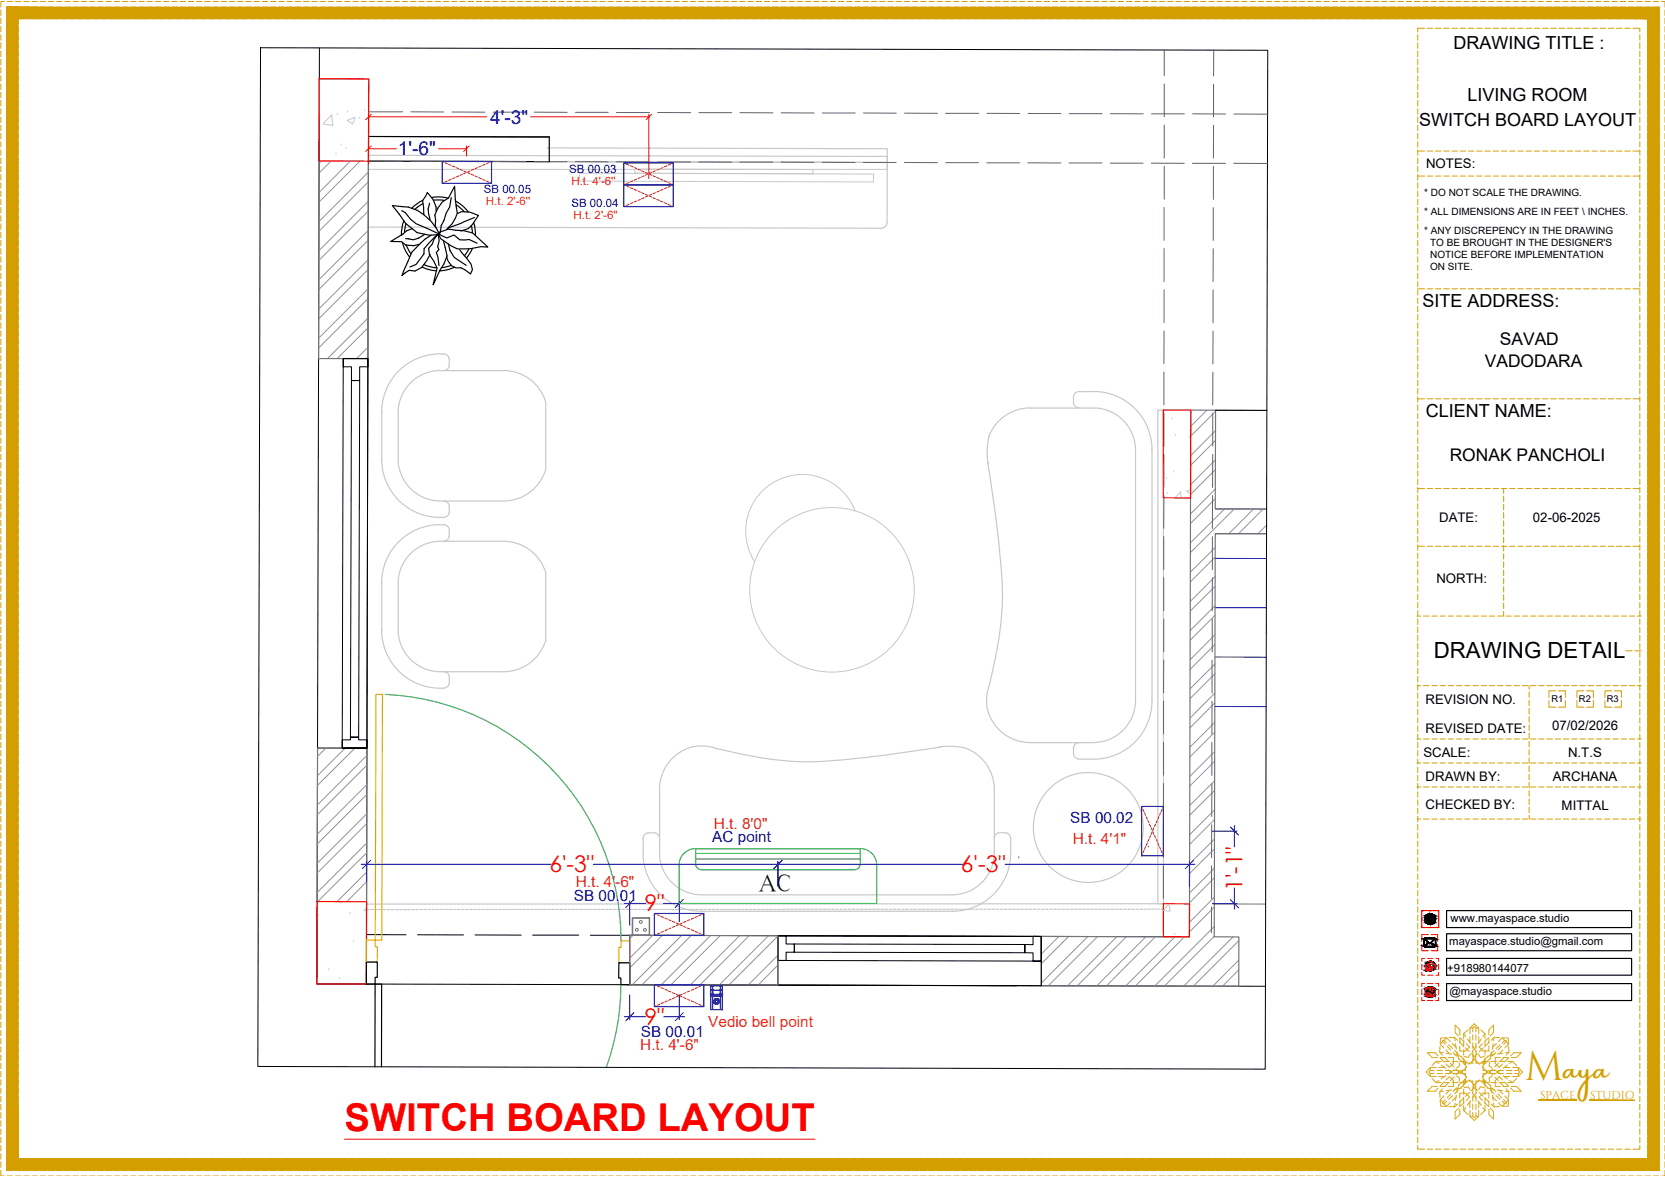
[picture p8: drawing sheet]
<svg xmlns="http://www.w3.org/2000/svg" width="420mm" height="297mm" viewBox="0 0 420 297" stroke-linecap="round" stroke-linejoin="round" font-family="sans-serif">
<defs><g id="words">
<text font-size="10.4" fill="#d39e00" x="384.8" y="272.4">M</text>
<text font-size="9.7" fill="#f00" x="87" y="285.4">SWITCH BOARD LAYOUT</text>
<text font-size="7.4" fill="#d39e00" x="394.5" y="272.4">aya</text>
<text font-size="6.1" x="191.5" y="224.8">AC</text>
<g font-size="5.8" fill="#f00">
<text x="138.6" y="220.2">6'-3&quot;</text>
<text x="242.5" y="220.2">6'-3&quot;</text>
<text x="313.6" y="224.9" transform="rotate(-90 313.6 224.9)">1'-1&quot;</text>
<text x="162.6" y="230">9&quot;</text>
<text x="162.6" y="258.6">9&quot;</text>
</g>
<text font-size="5.6" x="361.8" y="166">DRAWING DETAIL</text>
<g font-size="4.8" fill="#00f">
<text x="123.7" y="31.2">4'-3&quot;</text>
<text x="100.4" y="39.2">1'-6&quot;</text>
</g>
<g font-size="4.5">
<text x="366.8" y="12.4">DRAWING TITLE :</text>
<text x="370.3" y="25.6">LIVING ROOM</text>
<text x="358.1" y="31.7">SWITCH BOARD LAYOUT</text>
<text x="359" y="77.5">SITE ADDRESS:</text>
<text x="359.8" y="105.3">CLIENT NAME:</text>
</g>
<g font-size="4.4">
<text x="378.5" y="87">SAVAD</text>
<text x="374.7" y="92.5">VADODARA</text>
<text x="365.8" y="116.4">RONAK PANCHOLI</text>
</g>
<g font-size="3.9" fill="#ed1f24">
<text x="180.2" y="209.1">H.t. 8'0&quot;</text>
<text x="270.7" y="212.9">H.t. 4'1&quot;</text>
<text x="145.3" y="224">H.t. 4'-6&quot;</text>
<text x="178.7" y="259.3">Vedio bell point</text>
<text x="161.6" y="265">H.t. 4'-6&quot;</text>
</g>
<g font-size="3.9" fill="#00f">
<text x="270.1" y="207.8">SB 00.02</text>
<text x="179.7" y="212.5">AC point</text>
<text x="144.8" y="227.4">SB 00.01</text>
<text x="161.7" y="261.8">SB 00.01</text>
</g>
<g font-size="3.3">
<text x="359.9" y="42.3">NOTES:</text>
<text x="363.2" y="131.9">DATE:</text>
<text x="386.8" y="131.9">02-06-2025</text>
<text x="362.5" y="147.2">NORTH:</text>
<text x="359.7" y="177.8">REVISION NO.</text>
<text x="359.7" y="184.9">REVISED DATE:</text>
<text x="391.7" y="184.3">07/02/2026</text>
<text x="359.2" y="191">SCALE:</text>
<text x="395.7" y="191">N.T.S</text>
<text x="359.7" y="197.2">DRAWN BY:</text>
<text x="391.8" y="197.2">ARCHANA</text>
<text x="359.7" y="204.2">CHECKED BY:</text>
<text x="394.1" y="204.5">MITTAL</text>
</g>
<g font-size="2.9" fill="#00f">
<text x="143.6" y="43.7">SB 00.03</text>
<text x="122.1" y="48.8">SB 00.05</text>
<text x="144.2" y="52.3">SB 00.04</text>
</g>
<g font-size="2.9" fill="#ed1f24">
<text x="144.2" y="46.7">H.t. 4'-6''</text>
<text x="122.6" y="51.8">H.t. 2'-6''</text>
<text x="144.7" y="55.4">H.t. 2'-6''</text>
</g>
<g font-size="2.9">
<text x="366.1" y="232.7">www.mayaspace.studio</text>
<text x="365.7" y="238.5">mayaspace.studio@gmail.com</text>
<text x="365.2" y="245.2">+918980144077</text>
<text x="365.8" y="251.1">@mayaspace.studio</text>
</g>
<g font-size="2.9" fill="#d39e00">
<text x="388.6" y="277.3">SPACE</text>
<text x="401.2" y="277.3">STUDIO</text>
</g>
<g font-size="2.5">
<text x="359.4" y="49.4">* DO NOT SCALE THE DRAWING.</text>
<text x="359.4" y="54.2">* ALL DIMENSIONS ARE IN FEET \ INCHES.</text>
<text x="359.4" y="59">* ANY DISCREPENCY IN THE DRAWING</text>
<text x="360.9" y="62">TO BE BROUGHT IN THE DESIGNER'S</text>
<text x="360.9" y="65.1">NOTICE BEFORE IMPLEMENTATION</text>
<text x="360.9" y="68.1">ON SITE.</text>
</g>
<g font-size="2.4">
<text x="391.5" y="177.2">R1</text>
<text x="398.4" y="177.2">R2</text>
<text x="405.5" y="177.2">R3</text>
</g>
</g></defs>
<!-- layer: FURNITURE -->
<g fill="none" stroke="#c7c8ca" stroke-width=".3">
<path d="M93 39.2l130.9 .3v1.5l-130.9-.3zM138 37.3l85.9 .2v3.5l-85.9-.2M92.9 57.3l129.6 .3M223.8 56.2a1.38 1.38 0 0 1-1.4 1.4M223.9 41v15.2M111 93.5a10.7 10.7 0 0 0-10.5 10.7M111 93.5h16.1M112 89.4a1.38 1.38 0 0 1 1.4 1.1M112 89.4a14.7 14.7 0 0 0-15.7 14.8M113.4 90.6v1.7a1.38 1.38 0 0 1-1.4 1.2M127.1 93.5a11.1 11.1 0 0 1 10.6 7.9v17.1M276 98.8a14.7 14.7 0 0 1 14.7 14.8"/>
<path d="M276 98.8h-3.7a1.38 1.38 0 0 0-1.4 1.2M96.3 115.7a14.8 14.8 0 0 0 15.7 14.9M96.4 103.9v12.2M100.5 115.7a10.7 10.7 0 0 0 10.5 10.7M100.5 104.2v11.6M137.7 118.5a11.1 11.1 0 0 1-10.6 7.9M249.3 116.6a254.7 254.7 0 0 1 3.7 34 100.5 100.5 0 0 1-3.9 24.3 10.8 10.8 0 0 0 10.8 12.5M249.3 117a15.2 15.2 0 0 1 .7-7.9 11 11 0 0 1 9.9-6.1l16.1-.1a10.7 10.7 0 0 1 10.6 10.7v63.1a10.7 10.7 0 0 1-10.6 10.7M270.9 100v1.7a1.38 1.38 0 0 0 1.4 1.2M290.7 113.4v63.6M292.2 103.5h1.4v124.6h-1.4zM111 136.6a10.7 10.7 0 0 0-10.5 10.7"/>
<path d="M111 126.4h16.1M111 136.6h16.1M112 126.4a1.38 1.38 0 0 1 1.4 1.2M112 132.4a1.38 1.38 0 0 1 1.4 1.2M112 132.4a14.7 14.7 0 0 0-15.7 14.9M113.4 129.3a1.38 1.38 0 0 1-1.4 1.2M113.4 133.7v1.7a1.38 1.38 0 0 1-1.4 1.2M113.4 127.7v1.7M127.1 136.6a11.1 11.1 0 0 1 10.6 7.9v17.1M96.3 158.8a14.8 14.8 0 0 0 15.7 14.9M96.4 147v12.2M100.5 158.8a10.7 10.7 0 0 0 10.5 10.7"/>
<path d="M100.5 147.3v11.6M111 169.5h16.1M112 169.5a1.38 1.38 0 0 1 1.4 1.2M113.4 172.4a1.38 1.38 0 0 1-1.4 1.2M113.4 170.8v1.7M137.7 161.6a11.1 11.1 0 0 1-10.6 7.9M290.7 176.7a14.7 14.7 0 0 1-14.7 14.9h-3.7M166.5 199.2v16.1M174.5 188.5a11.1 11.1 0 0 0-8.1 10.7M174.5 188.5a11.3 11.3 0 0 1 5.8 .3M236.8 188.6a14.7 14.7 0 0 1 8 .7 11.1 11.1 0 0 1 6.1 9.9v16.1a10.7 10.7 0 0 1-10.7 10.5h-63.1M237.3 188.5a256.6 256.6 0 0 1-34 3.8 96.7 96.7 0 0 1-23-3.5"/>
<path d="M259.9 187.4h16.1M272.3 187.4a1.4 1.4 0 0 0-1.4 1.2v1.7a1.38 1.38 0 0 0 1.4 1.2M162.3 215.3a14.7 14.7 0 0 0 14.8 14.7M162.3 211.6v3.7M163.5 210.2a1.38 1.38 0 0 0-1.2 1.3M163.5 210.2h1.7M165.2 210.2a1.38 1.38 0 0 1 1.2 1.3M166.4 215.3a10.7 10.7 0 0 0 10.7 10.5M252.1 210.2a1.38 1.38 0 0 0-1.2 1.3M252.1 210.2h1.8M253.8 210.2a1.38 1.38 0 0 1 1.2 1.3M255.1 211.6v3.7"/>
<path d="M255.1 215.3a14.7 14.7 0 0 1-14.9 14.7M176.9 230h63.6M293.6 228.1l-201.1 .1"/>
<circle cx="274.6" cy="208.8" r="13.9"/>
</g>
<!-- layer: 0 -->
<path d="M146.3 43.7l74.1 .2v2l-74.1-.2zM160.2 42.7l44.9 .1v1l-44.9-.1z" fill="none" stroke="#c7c8ca" stroke-width=".25"/>
<!-- layer: FURNITURE -->
<g fill="none" stroke="#c7c8ca" stroke-width=".25">
<path d="M93 40.7l130.9 .3v1.7h-130.9zM215.8 128.9a14.3 14.3 0 0 0-19.8-7.6 14.3 14.3 0 0 0-5.6 20.4"/>
<circle cx="210" cy="148.9" r="20.8"/>
</g>
<!-- layer: GDR_FLOATING COLUMN -->
<g fill="none" stroke="#c7c8ca" stroke-width=".3">
<path d="M92.5 229.6h.7M93.5 229.6h.7M94.6 229.6h.7M95.6 229.6h.7M96.6 229.6h.7M97.7 229.6h.7M98.7 229.6h.7M99.7 229.6h.8M100.8 229.6h.7M101.8 229.6h.7M102.9 229.6h.6M103.9 229.6h.7"/>
<path d="M105.6 229.5l-.7 .1M106 229.5h.7M107 229.5h.7M108.1 229.5h.7M109.1 229.5h.7M110.2 229.5h.6M111.2 229.5h.7M112.2 229.5h.7M113.2 229.5h.8M114.3 229.5h.7M115.3 229.5h.7M116.4 229.5h.7"/>
<path d="M117.4 229.5h.7M118.4 229.5h.7M119.5 229.5h.7M120.5 229.5h.7M121.6 229.5h.7M122.6 229.5h.7M123.7 229.5h.6M124.7 229.5h.6M125.7 229.5h.7M126.7 229.5h.8M127.8 229.5h.7M128.8 229.5h.7"/>
<path d="M129.9 229.5h.7M130.9 229.5h.7M132 229.5h.6M133 229.5h.7M134 229.5h.7M135 229.5h.8M136.1 229.5h.7M137.1 229.5h.7M138.2 229.5h.7M139.2 229.5h.7M140.3 229.5h.6M141.3 229.5h.7"/>
<path d="M142.3 229.5h.7M143.4 229.5h.7M144.4 229.5h.7M145.5 229.5h.6M146.5 229.5h.7M147.5 229.5h.7M148.5 229.5h.8M149.6 229.5h.7M150.6 229.5h.7M151.7 229.5h.7M152.7 229.5h.7M153.8 229.5h.6"/>
<path d="M154.8 229.5h.7M155.8 229.5h.7M156.9 229.5h.7M157.9 229.5h.7M159 229.5h.6M160 229.5h.7M161 229.5h.7M162.1 229.5h.7M163.1 229.5h.7M164.1 229.5h.7M165.2 229.5h.7M166.2 229.5h.7"/>
<path d="M167.3 229.5h.6M168.3 229.5h.7M169.3 229.5h.7M170.3 229.5h.8M171.4 229.5h.7M172.4 229.5h.7M173.5 229.5h.7M174.5 229.5h.7M175.6 229.5h.6M176.6 229.5h.7M177.6 229.5h.7M178.7 229.5h.7"/>
<path d="M179.7 229.5h.7M180.8 229.5h.6M181.8 229.5h.7M182.8 229.5h.7M183.9 229.5h.7M184.9 229.5h.7M185.9 229.5h.7M187 229.5h.7M188 229.5h.7M189.1 229.5h.6M190.1 229.5h.7M191.1 229.5h.7"/>
<path d="M192.2 229.5h.7M193.2 229.5h.7M194.3 229.5h.6M195.3 229.5h.7M196.3 229.5h.7M198.1 229.5h-.7M198.4 229.5h.7M199.4 229.5h.8M200.5 229.5h.7M201.5 229.5h.7M202.6 229.5h.6M203.6 229.5h.7"/>
<path d="M204.6 229.5h.7M205.7 229.5h.7M206.7 229.5h.7M207.7 229.5h.7M208.8 229.5h.7M209.8 229.5h.7M210.9 229.5h.6M211.9 229.5h.7M212.9 229.5h.7M214 229.5h.7M215 229.5h.7M216.1 229.5h.6"/>
<path d="M217.1 229.5h.7M218.1 229.5h.7M219.2 229.5h.7M220.2 229.5h.7M221.2 229.5h.8M222.3 229.5h.7M223.3 229.5h.7M224.4 229.5h.6M225.4 229.5h.7M226.4 229.5h.7M227.5 229.5h.7M228.5 229.5h.7"/>
<path d="M229.6 229.5h.7M230.6 229.5h.7M231.6 229.5h.7M232.7 229.5h.7M233.7 229.5h.7M234.7 229.5h.8M235.8 229.5h.7M236.8 229.5h.7M237.9 229.5h.6M238.9 229.5h.7M239.9 229.5h.7M241 229.5h.7"/>
<path d="M242 229.5h.7M243 229.5h.8M244.1 229.5h.7M245.2 229.5h.6M246.2 229.5h.6M247.2 229.5h.7M248.2 229.5h.7M249.3 229.5h.7M250.3 229.5h.7M251.4 229.5h.7M252.4 229.5h.7M253.4 229.5h.7"/>
<path d="M254.5 229.5h.7M255.5 229.5h.7M256.5 229.5h.8M257.6 229.5h.7M258.6 229.5h.7M259.7 229.5h.7M260.7 229.5h.7M261.7 229.5h.7M262.8 229.5h.7M263.8 229.5h.7M264.9 229.5h.7M265.9 229.5h.7"/>
<path d="M267 229.5h.6M268 229.5h.7M269 229.5h.7M270 229.5h.8M271.1 229.5h.7M272.1 229.5h.7M273.2 229.5h.7M274.2 229.5h.7M275.3 229.5h.6M276.3 229.5h.7M277.3 229.5h.7M278.3 229.5h.8"/>
<path d="M279.4 229.5h.7M280.5 229.5h.6M281.5 229.5h.7M282.5 229.5h.7M283.5 229.5h.7M284.6 229.5h.7M285.6 229.5h.7M286.7 229.5h.7M287.7 229.5h.7M289.4 229.4l-.6 .1M289.8 229.4h.7M290.8 229.4h.7"/>
<path d="M291.8 229.4h.8M292.9 229.4h.7"/>
</g>
<!-- layer: GROUND FLOOR -->
<path d="M80.6 12.1l-.6 236.2 239.3 .6M93 34.4l45.6 .2M93 40.7l-.5 207.7M80.1 188.8h12.5M92.5 235.9h9.9M105.4 235.9l11.6 .1M119.9 236h11.6M134.4 236h11.7M149 236h9.9M158.9 236l141.2 .4M158.9 236v12.5" fill="none" stroke="#000" stroke-width=".25"/>
<!-- layer: FURNITURE -->
<path d="M93 34.4l45.6 .2M138.6 34.5v6.3l-45.6-.1" fill="none" stroke="#000" stroke-width=".3"/>
<!-- layer: GROUND FLOOR ( STAIR ) -->
<path d="M306.7 103.5l13 .1M306.7 128.4l12.9 .1M306.6 153.4h13M306.6 140.9l13 .1M306.5 178.3h13M306.6 165.8h12.9" fill="none" stroke="#00f" stroke-width=".25"/>
<!-- layer: GROUND FLOOR  ( PLINE ) -->
<path d="M80.6 19.9h12.4l-.2 70.6h-12.4zM319.6 128.5l-12.9-.1v-24.9h-6.2l-.4 132.9-37.3-.1v12.5l49.8 .1v-12.4l-6.2-.1 .3-101.7h12.9M80.1 188.8h12.5l-.1 59.6-12.5-.1zM158.9 236l37.4 .2v12.4l-37.4-.1z" fill="none" stroke="#767676" stroke-width=".3"/>
<!-- layer: AR HATCH-7 -->
<g fill="none" stroke="#939598" stroke-width=".25">
<path d="M81.1 40.6l-.6 .6M83.5 40.7l-3 3M88.4 40.7l-7.9 7.9M90.8 40.7l-10.3 10.3M92.9 58.2l-12.5 12.4M93 43.4l-12.5 12.5M93 50.8l-12.5 12.5M93 45.9l-12.5 12.5M93 53.2l-12.5 12.5M92.9 72.9l-12.5 12.5M92.9 75.3l-12.5 12.5M92.9 65.5l-12.5 12.5"/>
<path d="M92.9 60.6l-12.5 12.5M92.9 68l-12.5 12.5M92.8 90.1l-.4 .4M92.9 80.2l-10.3 10.3M92.9 87.6l-2.9 2.9M92.9 82.7l-7.8 7.8M304.5 103.5l-4 4.1M306.7 108.7l-6.2 6.3M306.7 116.1l-6.3 6.2M306.7 111.2l-6.2 6.2M306.7 118.5l-6.3 6.3M306.7 103.8l-6.2 6.3"/>
<path d="M306.7 123.4l-6.3 6.3M306.7 138.2l-6.3 6.2M306.7 125.9l-6.3 6.2M309 128.5l-8.6 8.5M311.4 128.5l-11 11M316.3 128.5l-6.2 6.2M318.8 128.5l-6.3 6.2M319.6 132.5l-2.2 2.2M306.6 155.3l-6.2 6.3M306.6 145.5l-6.2 6.3M306.6 152.9l-6.2 6.2M306.6 140.6l-6.2 6.2"/>
<path d="M306.6 148l-6.2 6.2M306.5 174.9l-6.2 6.3M306.5 177.4l-6.2 6.3M306.6 160.2l-6.2 6.3M306.6 167.6l-6.3 6.2M306.6 162.7l-6.3 6.2M306.6 170l-6.3 6.3M82.3 188.8l-2.2 2.1M87.1 188.8l-7 7M89.6 188.8l-9.5 9.4M92.6 190.7l-12.5 12.4M92.6 198l-12.5 12.5"/>
<path d="M92.6 193.1l-12.5 12.5M306.5 189.7l-6.2 6.2M306.5 197l-6.3 6.3M306.5 192.1l-6.2 6.3M306.5 199.5l-6.3 6.2M306.5 182.3l-6.2 6.3M306.5 184.8l-6.2 6.2M92.5 205.4l-12.4 12.5M92.5 212.8l-12.4 12.4M92.5 207.8l-12.4 12.5M92.5 215.2l-12.3 12.3M92.6 200.5l-12.5 12.5"/>
<path d="M306.5 204.4l-6.3 6.2M306.5 211.8l-6.3 6.2M306.5 219.1l-6.3 6.3M306.5 206.9l-6.3 6.2M306.5 214.2l-6.3 6.3M92.5 220.1l-7.5 7.5M92.5 227.4l-.1 .2M92.5 222.5l-5 5.1M159.8 236l-.9 .9M164.7 236.1l-5.8 5.7M167.1 236.1l-8.2 8.1M172 236.1l-12.4 12.4"/>
<path d="M174.4 236.1l-12.4 12.4M179.3 236.1l-12.4 12.4M181.7 236.1l-12.4 12.4M186.6 236.1l-12.4 12.5M189.1 236.1l-12.4 12.5M194 236.1l-12.5 12.5M196.3 236.2l-12.3 12.4M267.2 236.4l-4.4 4.4M269.6 236.4l-6.8 6.8M274.5 236.4l-11.7 11.7M276.9 236.4l-12.4 12.4M281.9 236.4l-12.5 12.4"/>
<path d="M284.3 236.4l-12.4 12.4M289.2 236.4l-12.5 12.4M291.6 236.4l-12.4 12.4M296.5 236.4l-12.4 12.4M298.9 236.4l-12.4 12.4M306.4 226.5l-6.2 6.2M306.4 233.8l-15 15.1M306.4 221.6l-6.2 6.2M306.4 228.9l-6.3 6.3M306.4 236.3l-12.6 12.6M311.2 236.5l-12.5 12.4M312.6 237.4l-11.4 11.5"/>
<path d="M196.3 241.1l-7.5 7.5M196.3 248.5l-.1 .1M196.3 243.6l-5 5M312.6 242.3l-6.6 6.6M312.6 244.8l-4.1 4.1"/>
</g>
<!-- layer: FURNITURE-1 -->
<g fill="none" stroke="#c7c8ca" stroke-width=".25">
<path d="M83.7 29l.3 2.7-2.5-.4M83.8 28.9l-2.1 2.2M84.8 38.8h.1M85.1 28.9h.1M86.1 36.6h.1M87.4 37.5h.1M87.6 30.4l2-.8-.6 1.7zM87.7 28.3h.1M90.8 29.9h.1M92.1 27.9h.1M295.8 105.7h.1M296.2 119.1h.1"/>
<path d="M296.6 109.9h.1M300.1 110.5h.1M294.4 120.8h.1M294.6 124.6h.1M297.9 124.2l.2 1.4M298 124.1l-1.5 1.5M300.4 123.6l-1 .4 1 .7M80.3 231h.1M86 228h.1M88.3 230.6h.1M89.2 237.5h.1M92.5 229l-.6 .8h.6"/>
<path d="M294.9 228.3l-1.3 1.5 1.7 .1-.3-1.6M296.5 235.8h.1M80 246.8l.1 1.1h-.1M83 244.7h.1M85.6 246.9h.1"/>
</g>
<!-- layer: GROUND FLOOR -->
<path d="M306.7 134.7h12.9" fill="none" stroke="#00f" stroke-width=".25"/>
<!-- layer: COLUMN -->
<path d="M80.6 19.9h12.4v20.8l-12.5-.1zM80.1 227.5l12.4 .1v20.8l-12.5-.1z" fill="none" stroke="#f00" stroke-width=".3"/>
<path d="M306.7 103.5l13 .1M158.9 248.5l97.6 .3" fill="none" stroke="#000" stroke-width=".25"/>
<!-- layer: AR DOOR -->
<path d="M94.9 175.2h1.6l-.1 62.1h-1.7zM92.5 237.3h2.2v1.6h.6l-.1 3.9h-2.7zM156.7 237.4h2.2v5.6h-2.7v-3.9h.5z" fill="none" stroke="#ffbf00" stroke-width=".3"/>
<!-- layer: AR ELE-5 -->
<path d="M97.3 175.2a62.1 62.1 0 0 1 59.4 62.2M156.7 248.5a61 61 0 0 1-3.7 20.9" fill="none" stroke="#00b8b8" stroke-width=".3"/>
<!-- layer: FUR -->
<path d="M257.1 216.5h.1M289.8 213.8h.1" fill="none" stroke="#545454" stroke-width=".25"/>
<!-- layer: 0 -->
<g fill="none" stroke="#000" stroke-width=".3">
<path d="M99 51.9l2.4 .2a10.3 10.3 0 0 1 8.6 5.4l1 1.7-2.6 .2-3.2-.7-2.8-2.3zM101.4 53.2l.9 .5 1.3 1.6 1.4 1.2 5.9 2.6M101.9 55.8l-.5 1.8-.1 1.8M102.4 56.5l-.3 2.2M104.1 57.7l-1.5 .5-.9 .8-3.1 1.9 2.7 .1 1.1 .8 2 .2 1.4-.3M106.7 50.6l-1.5 .8-1.3 1.2M106.7 51.4l-2 1.5M107.2 59.1l-1.6 1-1.3 .4-1.9-.3M108.4 51.3l-.4 1.4 .5 2.7M108.8 59.3l-2.6 2-2.3 2.4-2.5 5.9 1.9-1.4 1.4 .2 1.7-.9 2.1-3.3M108.9 49.9l2.4-.2 1.8 .3M109.4 50.5l2.7 .1"/>
<path d="M110 57.3l-.2-.4 .1-1.3-.2-1.3 .8-1.8 1.1-1.5 1.6-1 1.5-3 .2 3.3 .5 3.5-1.4 2.7-1.3 1.4M110.1 53.3l-.1-1.1-.7-1.8-1.5-1.8-1.2 2.1 .3 3.4M110.2 59.3l-3.2 3.5v1.3l-2 2.6-1.6 .7M110.6 59.1l.7 1.2 2.4 1.7 1.7 .8h3.3l2.7-.5h1.7l-3.8-3.5-2.4-.6-3.7-.4-2.2 .8-.2 .6 2 .9 1.8-.8 1.4 1.2 2.4-.1 2 1M113.9 49.9l-.4 2.4-.9 1.4-.6 2-.7 1.3-.2 1.8M114.9 50.7l2 1.4 1.3 1.4M115.1 51.7l2 1.7M115.5 53.9l1-.5 2 .1 2.2 .9-1.5 2.3-1 1-1.9 .6M119 56.9l.2 1.9M119.5 56.2l.4 1.6 .1 1.7M119.7 54.9l-6.6 2.6M101.6 61.2l.5 1.7 1.3 2"/>
<path d="M102.5 61.8l1.2 2.3M106.5 67.4l1.8 .7 1.9 .2M106.9 66.8l1.6 .5 1.7 .3M111.9 60.6l.9 4-.8 2-.9 1.4-1.8 3.9 1-4.3-.8-1.7-1.1-1.6-.2-1.6 .9-1.1 .4-1.1 .9-1.3 .2 .1 .2 1.4-.4 1.6 .3 .7-.6 .7 .4 1.1 .3 2.2M113.1 61.5l.5 1.8 1 1.7 3 2M113.8 67l-2.4 .6M114.7 67.4l-1.6 .6-2.2 .4M116 63.1l2.9 3.6 .3 1.4-.5 1-2.4-1.5a3 3 0 0 1-3.6-2.8M118.3 62.8l-1.1 1.8M119.2 62.7l-1.5 2.4M365 229.8h46.7v4.3h-46.7zM365 235.7h46.7v4.2h-46.7z"/>
<path d="M92.5 242.8h2.7v3.9h-.5v1.7h-2.2zM156.2 243h2.7v5.5h-2.2v-1.7h-.6zM365 241.9h46.7v4.2h-46.7zM365 248.2h46.7v4.3h-46.7zM94.6 269.2l.1-20.8h1.6v20.8"/>
</g>
<!-- layer: GROUND FLOOR  ( PLINE ) -->
<path d="M306.4 228.1l13 .1" fill="none" stroke="#767676" stroke-width=".25"/>
<!-- layer: GROUND FLOOR ( DW_RAIL ) -->
<path d="M86.6 90.5h6.2l-.2 98.3h-6.2v-2.1h2v-.7h2.1l.3-90h-2.1v-3.4h-2.1v-2.1h6.2v2.1h-2v3.4h-2.1l-.3 90h2.1v.7h2.1v2.1h-6.2zM196.3 236.2l66.5 .1v12.5l-66.5-.2zM196.3 236.2l66.5 .1v6.3h-2.1v-2.1l-2.1-.1v-2l-58.2-.2v2.1h-2v2.1h-2.1v-6.2h2.1v2h2v2.1l58.2 .1v-2h2.1v-2.1h2.1v6.3l-66.5-.2z" fill="none" stroke="#000" stroke-width=".25"/>
<!-- layer: FIRST FLOOR ( DW_RAIL ) -->
<path d="M65.7 12.1l254.2 .6-.6 257.1-254.2-.7z" fill="none" stroke="#000" stroke-width=".25"/>
<!-- layer: Labelling -->
<g fill="none" stroke="#636466" stroke-width=".25">
<path d="M293.8 12.6v6.5M306.3 12.7l-.1 6.5M93 28.2h8.6M103.7 28.2l8.3 .1M114 28.3h8.3M124.4 28.3h8.3M134.8 28.3h8.3M145.2 28.3h8.3M155.6 28.4h8.3M165.9 28.4h8.4M176.4 28.4h8.3M186.7 28.4l8.3 .1"/>
<path d="M197.1 28.5h8.3M207.5 28.5h8.3M217.9 28.5l8.3 .1M228.3 28.6h8.3M238.6 28.6h8.4M249 28.6h8.3M259.4 28.6h8.3M269.8 28.7h8.3M280.2 28.7h8.3M290.6 28.7h8.3M293.8 21.2v8.3M293.8 31.6v8.3"/>
<path d="M300.9 28.7l8.3 .1M306.2 21.2v8.3M306.2 31.6v8.3M311.4 28.8h8.5M93 40.7h8.6M103.6 40.7h8.3M114 40.7l8.3 .1M124.4 40.8h8.3M134.8 40.8h8.3M145.2 40.8h8.3M155.5 40.8h8.4M165.9 40.9h8.3"/>
<path d="M176.3 40.9h8.3M186.7 40.9h8.3M197.1 40.9l8.3 .1M207.5 41h8.3M217.8 41h8.3M228.2 41h8.4M238.6 41h8.3M249 41.1h8.3M259.4 41.1h8.3M269.8 41.1h8.3M280.2 41.2h8.3M290.5 41.2h8.3"/>
<path d="M293.8 52.4v8.2M293.8 42v8.3M300.9 41.2h8.3M306.2 52.4v8.3M306.2 42v8.3M311.3 41.2l8.6 .1M293.8 62.7v8.4M293.8 73.1v8.3M306.1 73.1v8.4M306.2 62.8l-.1 8.3M293.7 93.9v8.3M293.8 83.5l-.1 8.3"/>
<path d="M306.1 93.9l-.1 8.3M306.1 83.6v8.2M293.7 104.3v8.3M293.7 114.7v8.3M306 114.7v8.3M306 104.3v8.3M293.7 135.4v8.3M293.7 125v8.3M305.9 135.5v8.2M306 125.1l-.1 8.3M293.7 145.8v8.3M293.7 156.2v8.3"/>
<path d="M305.9 156.2v8.3M305.9 145.8v8.3M293.6 176.9v8.3M293.7 166.6l-.1 8.3M305.9 166.6v8.3M305.9 177l-.1 8.3M293.6 187.4v8.3M293.6 197.7v8.3M305.8 197.8v8.3M305.8 187.4v8.3M293.6 208.1v8.3M293.6 218.5v8.3"/>
<path d="M305.7 218.5v8.3M305.8 208.1l-.1 8.3M293.6 228.9v6.5M305.7 228.9v6.5"/>
</g>
<path d="M293.6 103.5h6.9l-.1 22.2-6.9-.1zM293.6 228.1h6.6l-.1 8.3h-6.5z" fill="none" stroke="#f00" stroke-width=".3"/>
<!-- layer: DIM. -->
<path d="M87 287.5h118.7" fill="none" stroke="#f00" stroke-width=".25"/>
<!-- layer: furniture dimensions -->
<g fill="none" stroke="#00f" stroke-width=".25">
<path d="M91.1 218.1h48M92.5 217.5v5M149.8 218.1h93.1M196.3 217.5v6.2M253.6 218.1h47.9M300.1 217.5v6.2M305.9 209.7h6.3M311.5 208.4v5.4M157.6 228h5.3M158.9 227.3v6.2M167.5 228h5.3M171.4 227.3v5.3"/>
<path d="M305.9 228.1h6.3M311.5 224.1v5.4M157.6 256.6h5.3M158.9 251.1v6.2M167.5 256.6h5.3M171.4 251.1v6.2"/>
</g>
<!-- layer: wall -->
<path d="M93.6 217.1l-2.1 2.1M197.4 217.1l-2.1 2.1M301.2 217.1l-2.1 2.1M310.5 208.7l2 2.1M160 227l-2.1 2.1M172.4 227l-2.1 2.1M310.5 227.1l2 2M160 255.6l-2.1 2M172.4 255.6l-2.1 2" fill="none" stroke="#00f" stroke-width=".25"/>
<!-- layer: el -->
<g fill="none" stroke="#cd2027" stroke-width=".25">
<path d="M111.6 40.8l.3 .1M111.9 46.1l-.3 .2M112.3 41l.6 .3M112.9 45.7l-.6 .3M113.2 41.5l.6 .2M113.8 45.2l-.6 .3M114.2 41.9l.6 .2M114.8 44.8l-.6 .3M115.1 42.3l.6 .3M115.7 44.4l-.6 .3M116.1 42.7l.6 .3M116.7 44l-.6 .3"/>
<path d="M117 43.2l.6 .2M117.6 43.5l-.6 .3M118 43.5l.6 .3M118.6 43.2l-.6 .2M118.9 44l.6 .3M119.5 42.7l-.6 .3M119.8 44.4l.7 .3M120.5 42.3l-.7 .3M120.8 44.8l.7 .3M121.5 41.9l-.7 .2M121.8 45.2l.6 .3M122.4 41.5l-.6 .2"/>
<path d="M122.7 45.7l.7 .3M123.4 41l-.7 .3M123.7 46.1l.3 .2M124 40.8l-.3 .1M157.4 41.1l.4 .2M157.8 46.5l-.4 .1 .4 .2M157.8 52l-.4 .1M158.1 41.4l.7 .3M158.1 46.9l.7 .3M158.8 46l-.7 .3M158.8 51.5l-.7 .3M159.1 41.9l.6 .2"/>
<path d="M159.1 47.4l.6 .3M159.7 45.6l-.6 .3M159.7 51.1l-.6 .3M160 42.3l.7 .2M160 47.8l.7 .3M160.7 45.2l-.7 .3M160.7 50.7l-.7 .3M161 42.7l.6 .3M161 48.2l.6 .3M161.6 44.8l-.6 .3M161.6 50.3l-.6 .3M161.9 43.1l.7 .3"/>
<path d="M161.9 48.6l.7 .3M162.6 44.4l-.7 .2M162.6 49.9l-.7 .3M162.9 43.5l.6 .3M162.9 49.1l.6 .2M163.5 43.9l-.6 .3M163.5 49.5l-.6 .2M163.8 43.9l.7 .3M163.8 49.5l.7 .2M164.5 43.5l-.7 .3M164.5 49.1l-.7 .2M164.8 44.4l.6 .2"/>
<path d="M164.8 49.9l.6 .3M165.4 43.1l-.6 .3M165.4 48.6l-.6 .3M165.7 44.8l.7 .3M165.7 50.3l.7 .3M166.4 42.7l-.7 .3M166.4 48.2l-.7 .3M166.7 45.2l.6 .3M166.7 50.7l.6 .3M167.3 42.3l-.6 .2M167.3 47.8l-.6 .3M167.6 45.6l.7 .3"/>
<path d="M167.6 51.1l.7 .3M168.3 41.9l-.7 .2M168.3 47.4l-.7 .3M168.6 46l.6 .3M168.6 51.5l.6 .3M169.2 41.4l-.6 .3M169.2 46.9l-.6 .3M169.5 46.5l.4 .1-.4 .2M169.5 52l.4 .1M169.9 41.1l-.4 .2M288.1 203.5l.1 .4M288.2 215.6l-.1 .4"/>
<path d="M288.4 204.2l.3 .6M288.7 214.7l-.3 .6M288.8 205.1l.3 .7M289.1 213.7l-.3 .6M289.2 206.1l.3 .6M289.5 212.8l-.3 .6M289.6 207l.3 .7M289.9 211.8l-.3 .6M290.1 208l.3 .6M290.4 210.8l-.3 .7M290.5 208.9l.3 .7M290.8 209.9l-.3 .7"/>
<path d="M290.9 209.9l.3 .7M291.2 208.9l-.3 .7M291.3 210.8l.3 .7M291.6 208l-.3 .6M291.8 211.8l.2 .6M292 207l-.2 .7M292.2 212.8l.2 .6M292.4 206.1l-.2 .6M292.6 213.7l.3 .6M292.9 205.1l-.3 .7M293 214.7l.3 .6M293.3 204.2l-.3 .6"/>
<path d="M293.4 215.6l.2 .4M293.6 203.5l-.2 .4M165.1 230.5l.4 .2M165.5 235.9l-.4 .1M165.9 230.8l.6 .3M166.5 235.4l-.6 .3M166.8 231.3l.6 .2M167.4 235l-.6 .3M167.8 231.7l.6 .3M168.4 234.6l-.6 .3M168.7 232.1l.6 .3M169.3 234.2l-.6 .3"/>
<path d="M169.7 232.5l.6 .3M170.3 233.8l-.6 .2M170.6 232.9l.6 .3M171.2 233.4l-.6 .2M171.5 233.4l.7 .2M172.2 232.9l-.7 .3M172.5 233.8l.6 .2M173.1 232.5l-.6 .3M173.4 234.2l.7 .3M174.1 232.1l-.7 .3M174.4 234.6l.6 .3M175 231.7l-.6 .3"/>
<path d="M175.3 235l.7 .3M176 231.3l-.7 .2M176.3 235.4l.7 .3M177 230.8l-.7 .3M177.2 235.9l.4 .1M177.6 230.5l-.4 .2M165.1 248.5l.4 .2M165.5 253.9l-.4 .1M165.9 248.8l.6 .3M166.5 253.4l-.6 .3M166.8 249.2l.6 .3M167.4 253l-.6 .3"/>
<path d="M167.8 249.7l.6 .2M168.4 252.6l-.6 .3M168.7 250.1l.6 .2M169.3 252.2l-.6 .3M169.7 250.5l.6 .3M170.3 251.7l-.6 .3M170.6 250.9l.6 .3M171.2 251.3l-.6 .3M171.5 251.3l.7 .3M172.2 250.9l-.7 .3M172.5 251.7l.6 .3M173.1 250.5l-.6 .3"/>
<path d="M173.4 252.2l.7 .3M174.1 250.1l-.7 .2M174.4 252.6l.6 .3M175 249.7l-.6 .2M175.3 253l.7 .3M176 249.2l-.7 .3M176.3 253.4l.7 .3M177 248.8l-.7 .3M177.2 253.9l.4 .1M177.6 248.5l-.4 .2"/>
</g>
<!-- layer: ELEC-wires -->
<path d="M111.6 40.8h12.4v5.5h-12.4zM157.4 41.1h12.5v5.5h-12.5zM157.4 46.6h12.5v5.5h-12.5zM288.1 203.5h5.5v12.5h-5.5zM165.1 230.5h12.5v5.5h-12.5zM165.1 248.5h12.5v5.5h-12.5z" fill="none" stroke="#00f" stroke-width=".3"/>
<!-- layer: dim05 -->
<path d="M93 28.8v12.5M93 29.5h29.9M93 37.5h7M110.7 37.5h7M117.7 36.8v2.6M133.9 29.5h29.8M163.7 28.8v16.3" fill="none" stroke="#f00" stroke-width=".25"/>
<!-- layer: wall -->
<path d="M93.7 28.8l-1.4 1.4M93.7 36.8l-1.4 1.4M118.4 36.8l-1.4 1.4M164.5 28.8l-1.4 1.4" fill="none" stroke="#f00" stroke-width=".25"/>
<!-- layer: FURNI -->
<g fill="#00f" stroke="#00f" stroke-width=".25">
<circle cx="179.4" cy="249.9" r=".12"/>
<circle cx="179.4" cy="250.9" r=".12"/>
<circle cx="179.8" cy="250.9" r=".12"/>
<circle cx="179.8" cy="249.9" r=".12"/>
<circle cx="181.8" cy="250.9" r=".12"/>
<circle cx="181.8" cy="249.9" r=".12"/>
<circle cx="182.2" cy="248.8" r=".12"/>
<circle cx="182.2" cy="249.9" r=".12"/>
<circle cx="182.2" cy="250.9" r=".12"/>
<circle cx="182.2" cy="254.8" r=".12"/>
</g>
<g fill="none" stroke="#00f" stroke-width=".3">
<path d="M179.4 250.9v.5M179.4 250.9v-2.1h2.8v6h-2.8v-3.4M179.4 251.4h.4h-.4M179.4 249.9h2.3M179.4 250.9h.4M179.8 250.9v.5h2v-.5M179.8 254.7v-3.3h2v3.3M179.8 248.9v2M179.9 249.9v1h1.8v-1M181.8 250.9h.4h-.4M181.8 249.9h.4h-.4M181.8 248.9v2"/>
<path d="M182.2 251.4h-.4h.4"/>
<circle cx="180.8" cy="252.7" r=".74"/>
<circle cx="180.8" cy="252.7" r=".44"/>
<circle cx="180.8" cy="252.7" r=".58"/>
<circle cx="180.8" cy="252.7" r=".33"/>
</g>
<!-- layer: Electrical -->
<path d="M175.5 214.2a4.2 4.2 0 0 0-4.1 4.1v9.7h49.8v-9.7a4.2 4.2 0 0 0-4.1-4.1h-41.5M175.6 218.1v-3.9h41.5v3.9M175.6 215.4h41.5M175.6 216.8h41.5M175.6 218.1a1.38 1.38 0 0 0 1.3 1.4M177 219.5h38.7M217 218.1a1.38 1.38 0 0 1-1.3 1.4" fill="none" stroke="#2eb800" stroke-width=".25"/>
<!-- layer: Dimension -->
<g fill="none" stroke="#e0ac11" stroke-width=".25">
<path d="M370.5 259.9l-1.1 1M371 259.4l1-1 1.1 1M371.6 259.4h-.7v1.5M371.6 259.4v1M372 259.1l-.4 .3M372.1 259.1l.3 .3M372.4 259.4h.8v1.5M372.4 259.4v1M373.6 259.9l1.1 1M360.9 269.4l-1 1.1 1 1.1M360.9 270.9v.8h1.5M360.9 270.9h1"/>
<path d="M360.9 270.2l-.3 .3 .3 .4M360.9 270.2h1M361.4 272.1l1 1.1M362.4 273.2h1.3M362.4 267.9h1.3M362.4 267.9l-1 1M362.4 267.9l.7 .5M362.4 269.4h-1.5v.8M362.6 270.9h1.4M362.6 270.2h1.4M362.7 274.2h-1.3l-1.2 1.2h1.9l.9-.8M363 266.5l-.9-.8h-1.9l1.2 1.2h1.3"/>
<path d="M363.1 271.7h1.5M363.1 269.4h1.5M363.1 272.7l-.7 .5M363.3 265.5l.7 .8M363.4 264.1l-.1 1.4 .9 .2M363.4 274.2h1.4M363.4 266.9h1.4M363.4 277.7l.1 1.4M363.4 267l1 1M363.5 279.1l1.4 .1M363.7 268.8l1.1 .8M364 274.8l-.7 .7"/>
<path d="M364.1 262.9l-.7 .6 1 1M364.1 278.2v.3h.3M364.1 262.9l.6 .7M364.2 275.4l-.9 .1 .1 1.5M364.4 276.6l-1 1 .7 .6M364.4 273.2h1.4M364.4 267.9h1.4M364.4 262.6l.6-.7 1 1M364.4 273.1l-1 1M364.4 262.6h-.3v.3M364.4 262.6l.6 .6M364.5 266.8l1 1"/>
<path d="M364.7 270.9h1.4M364.7 277.5l-.6 .7M364.7 270.2h1.4M364.8 271.5l-1.1 .8M364.9 265l.9 .9M364.9 272.6l.9-.9 1 1v1.5h-1.3M364.9 261.9l-1.4 .1-.1 1.4M364.9 265.8l1.4 .2M365 277.9l-.6 .6M365.2 264.1l.9 .9M365.4 270l.7 .5M365.5 273.3l-1 1"/>
<path d="M365.5 266.9h1.3v1.5l-1 1-.9-.9M365.5 263.7l1.1 .9M365.6 261.9l1.5-.1 .1 .9M365.8 275.2l-.9 .9M366 278.3l-1 .9-.6-.7M366 268.3l.9 1M366.1 270.5l-.7 .6M366.1 270.5l.9 .6M366.1 276l-.9 1M366.3 275.1l-1.4 .2M366.4 273.2h1.4M366.4 267.9h1.4"/>
<path d="M366.5 263.3l1 1M366.6 276.5l-1.1 .9M366.6 265.5l1 1.1M366.8 270.9h1.3M366.8 270.2h1.3M366.9 271.8l-.9 1M366.9 266.1l1 .2 .1 1M367 269.9l-.9 .6M367.1 261.8l.7 .7M367.1 265.1l.9 1M367.2 278.4l-.1 .9h-1.5M367.3 263.4l.2 1.4"/>
<path d="M367.4 271.3l.7-.8 .4 .4 .4-.4 1.2 1.4-.6 .6M367.5 276.8l-1 1M367.5 276.4l-.2 1.3M367.5 271.5l.8 .6-.1 1M367.6 274.5l-1 1M367.6 265.5l.1 .9 1.1 .2M367.8 278.6l-.7 .7M368 279.7l-.8 .8v1.9l1.2-1.2v-1.3M368 275.1l-.9 .9M368 273.8l-.1 1-1 .2M368 267.1l1 1M368.2 268l.1 1-.8 .6"/>
<path d="M368.3 263l1 1M368.4 261.2v-1.3l-1.2-1.2v1.9l.8 .8M368.4 277.2v-1.3h1.5l.9 1-.8 .8M368.4 261.9v1.4M368.4 277.9v1.4M368.5 267.9h1.3v.8M368.5 261.9l1 1M368.6 266.6l1 .9M368.8 274.6l-1.1 .2-.1 .9M368.9 270.9h.9v.8M369 273l-1 1M369.3 277.2l-1 .9"/>
<path d="M369.4 267v1.3h.8M369.4 267.7h.4v.6h-.5v-.4M369.4 260.9v1.3M369.4 262.9v1.3M369.4 265v1.3M369.4 274.8v1.4M369.4 276.9v1.4M369.4 279v1.3M369.4 260.9l.5 .7M369.5 268.5l.6 .7-1.2 1.3-.4-.3-.4 .3-.7-.7M369.5 274.5l1-.2 .6 .8M369.5 278.2l-1 1"/>
<path d="M369.6 273.6l-1 1M369.8 264.4l1 1M369.8 272.8v.6h-.4M369.8 272.4v.8h-1.3M369.8 272.7h-.5v.5M369.8 269.4v.8h-.9M369.9 279.5l-.5 .8M370 263.4l.8 .8-.9 1h-1.5v-1.2M370.1 273.2l.6-.7 1.3 1.3-.4 .3 .4 .4-.7 .7M370.2 272.8h-.8v1.3M370.3 262.2l.8 1.1M370.8 275.7l-1 1"/>
<path d="M370.8 272.8h.8v1M370.9 261.6v1.4M370.9 278.1v1.5M371.1 266l-.6 .9-1-.3M371.1 277.8l-.8 1.1M371.3 265.9l.7 .7-.4 .4 .4 .4-1.3 1.2-.6-.6M371.5 275.7l.5 .8-.5 .7M371.5 263.9l.5 .8-.5 .8M371.6 267.3v1h-.8M371.6 261.1v1.4M371.6 263.2v1.4M371.6 265.2v1.4"/>
<path d="M371.6 274.5v1.4M371.6 276.5v1.4M371.6 278.6v1.4M372.4 261.1v1.4M372.4 263.2v1.4M372.4 265.2v1.4M372.4 267.3v1h.9M372.4 274.5v1.4M372.4 276.5v1.4M372.4 278.6v1.4M372.6 263.9l-.5 .8 .5 .8M372.6 275.7l-.5 .8 .5 .7"/>
<path d="M372.8 265.9l-.7 .7 .3 .4-.3 .4 1.3 1.2 .6-.6M373 277.8l.8 1.1M373 266l.6 .9 1-.3M373.2 261.6v1.4M373.2 278.1v1.5M373.3 272.8h-.9v1M373.3 275.7l1 1M373.8 262.2l-.8 1.1M373.9 272.8h.8v1.3M374 273.2l-.6-.7-1.3 1.3 .3 .3-.3 .4 .7 .7M374.1 263.4l-.8 .8 .9 1h1.5v-1.2M374.2 279.5l.5 .8"/>
<path d="M374.3 272.8v.6h.4M374.3 272.4v.8h1.3M374.3 272.7h.6v.5M374.3 269.4v.8h.9M374.3 264.4l-1 1M374.5 273.6l1 1M374.6 278.2l1 1M374.6 268.5l-.6 .7 1.2 1.3 .4-.3 .4 .3 .7-.7M374.6 274.5l-1-.2-.6 .8M374.7 267v1.3h-.8M374.7 267.7h-.4v.6h.6v-.4M374.7 260.9v1.3"/>
<path d="M374.7 262.9v1.3M374.7 265v1.3M374.7 274.8v1.4M374.7 276.9v1.4M374.7 279v1.3M374.7 260.9l-.5 .7M374.8 277.2l1 .9M375.1 273l.9 1M375.2 270.9h-.9v.8M375.3 274.6l1 .2 .2 .9M375.5 266.6l-1 .9M375.6 267.9h-1.3v.8"/>
<path d="M375.6 261.9l-1 1M375.7 261.2v-1.3l1.2-1.2v1.9l-.9 .8M375.7 261.9v1.4M375.7 277.2v-1.3h-1.5l-.9 1 .8 .8M375.7 277.9v1.4M375.8 263l-1 1M375.9 268l-.1 1 .8 .6M376 270.9h1.3M376 270.2h1.3M376 275.1l1 .9M376 279.7l.9 .8v1.9l-1.2-1.2v-1.3M376 273.8l.2 1 .9 .2"/>
<path d="M376 267.1l-.9 1M376.3 273.2h1.4M376.3 267.9h1.4M376.3 278.6l.7 .7M376.5 265.5l-.2 .9-1 .2M376.5 274.5l1 1M376.6 271.5l-.8 .6 .1 1M376.6 276.4l.2 1.3M376.6 276.8l1 1M376.7 271.3l-.7-.8-.4 .4-.4-.4-1.2 1.4 .6 .6M376.8 263.4l-.2 1.4M376.9 278.4l.1 .9h1.5"/>
<path d="M377 261.8l-.7 .7M377 265.1l-1 1M377.1 269.9l.9 .6M377.1 266.1l-.9 .2-.2 1M377.2 271.8l1 1M377.5 265.5l-1 1.1M377.5 276.5l1 .9M377.6 263.3l-1 1M377.8 275.1l1.4 .2M378 270.5l.7 .6M378 270.5l-.9 .6M378 276l.9 1"/>
<path d="M378 270.9h1.4M378 270.2h1.4M378.1 278.3l1 .9 .6-.7M378.2 268.3l-1 1M378.3 275.2l1 .9M378.3 273.2h1.4M378.3 267.9h1.4M378.5 261.9l-1.5-.1-.1 .9M378.5 263.7l-1 .9M378.6 273.3l1 1M378.6 266.9h-1.3v1.5l1.1 1 .8-.9M378.7 270l-.7 .5"/>
<path d="M378.9 264.1l-.9 .9M379.1 277.9l.6 .6M379.2 261.9l1.4 .1 .1 1.4M379.2 272.6l-.8-.9-1.1 1v1.5h1.3M379.2 265.8l-1.4 .2M379.3 271.5l1.1 .8M379.3 265l-1 .9M379.3 274.2h1.4M379.3 266.9h1.4M379.4 277.5l.6 .7M379.6 271.7h1.4M379.6 269.4h1.4"/>
<path d="M379.6 266.8l-1 1M379.7 262.6l-.6-.7-1 1M379.7 262.6l-.6 .6M379.7 262.6h.3v.3M379.7 273.1l1 1M379.7 276.6l1 1-.7 .6M379.9 275.4l.9 .1-.1 1.5M380 262.9l.7 .6-1 1M380 278.2v.3h-.3M380 262.9l-.6 .7M380.1 274.8l.7 .7M380.1 270.9h1.4"/>
<path d="M380.1 270.2h1.4M380.4 273.2h1.3M380.4 267.9h1.3M380.4 268.8l-1.1 .8M380.6 279.1l-1.4 .1M380.7 267l-1 1M380.7 277.7l-.1 1.4M380.7 264.1l.1 1.4-.9 .2M380.8 265.5l-.7 .8M381 272.7l.7 .5M381.2 266.5l.8-.8h1.9l-1.2 1.2h-1.3M381.4 274.2h1.3l1.2 1.2h-1.9l-.8-.8"/>
<path d="M381.7 269.4h1.5v.8M381.7 267.9l1 1M381.7 267.9l-.7 .5M382.2 270.9h1M382.2 270.2h1M382.7 272.1l-1 1.1M383.2 270.9v.8h-1.5M383.2 270.2l.3 .3-.3 .4M383.2 269.4l1 1.1-1 1.1M369.4 280.3l1.1 1M370.9 280.2v1.5h.7M371 281.8l1 1 1.1-1"/>
<path d="M371.6 280.7v1M371.6 281.7l.4 .4M372.4 280.7v1M372.4 281.7l-.3 .4M373.2 280.2v1.5h-.8M374.7 280.3l-1.1 1"/>
</g>
<g fill="#d39e00" stroke="#d39e00" stroke-width=".25">
<path d="M1.7 1.8l417 2.9v-2.9zM1.7 1.8l417 2.9h-417z"/>
<path d="M415.8 4.7l2.9 287.7v-287.7zM415.8 4.7l2.9 287.7h-2.9z"/>
<path d="M1.7 4.7l2.9 287.7v-287.7zM1.7 4.7l2.9 287.7h-2.9z"/>
<path d="M1.7 292.4l417 2.9v-2.9zM1.7 292.4l417 2.9h-417z"/>
<path d="M388.3 277.5l9.5 .2v-.2zM388.3 277.5l9.5 .2h-9.5z"/>
<path d="M401.1 277.7h11.3zM401.1 277.7h11.3z"/>
</g>
<g fill="none" stroke="#d39e00" stroke-width=".25">
<path d="M.2 2.5v1.4M.2 4.6v1.4M.2 6.7v1.4M.2 8.7v1.4M.2 10.8v1.4M.2 12.9v1.4M.2 15v1.4M.2 17v1.4M.2 19.1v1.4M1.1 .4h-.9v1.4M1.7 3.5v1.4M1.7 5.6v1.4"/>
<path d="M1.7 7.7v1.4M1.7 9.8v1.4M1.7 11.9v1.3M1.7 14v1.3M1.7 16v1.4M1.7 18.1v1.4M1.8 .4h1.4M3.2 1.8h-1.5v1.1M3.9 1.8h1.4M3.9 .4h1.4M4.6 6.7v1.4M4.6 8.7v1.4"/>
<path d="M4.6 10.8v1.4M4.6 12.9v1.4M4.6 15v1.4M4.6 17v1.4M4.6 19.1v1.4M6 1.8h1.4M6 .4h1.4M6.3 4.7h-1.7v1.3M7 4.7h1.4M8 1.8h1.4M8 .4h1.4M9.1 4.7h1.4"/>
<path d="M10.1 1.8h1.4M10.1 .4h1.4M11.2 4.7h1.3M12.2 1.8h1.4M12.2 .4h1.4M13.3 4.7h1.3M14.3 1.8h1.4M14.3 .4h1.4M15.3 4.7h1.4M16.3 1.8h1.4M16.3 .4h1.4M17.4 4.7h1.4"/>
<path d="M18.4 1.8h1.4M18.4 .4h1.4M19.5 4.7h1.3M20.5 1.8h1.4M20.5 .4h1.4M21.5 4.7h1.4M22.6 1.8h1.4M22.6 .4h1.4M23.6 4.7h1.4M24.6 1.8h1.4M24.6 .4h1.4M25.7 4.7h1.4"/>
<path d="M26.7 1.8h1.4M26.7 .4h1.4M27.8 4.7h1.4M28.8 1.8h1.4M28.8 .4h1.4M29.8 4.7h1.4M30.9 1.8h1.4M30.9 .4h1.4M31.9 4.7h1.4M33 1.8h1.3M33 .4h1.3M34 4.7h1.4"/>
<path d="M35.1 1.8h1.3M35.1 .4h1.3M36.1 4.7h1.4M37.1 1.8h1.4M37.1 .4h1.4M38.1 4.7h1.4M39.2 1.8h1.4M39.2 .4h1.4M40.2 4.7h1.4M41.3 1.8h1.4M41.3 .4h1.4M42.3 4.7h1.4"/>
<path d="M43.3 1.8h1.4M43.3 .4h1.4M44.4 4.7h1.4M45.4 1.8h1.4M45.4 .4h1.4M46.5 4.7h1.3M47.5 1.8h1.4M47.5 .4h1.4M48.6 4.7h1.3M49.6 1.8h1.4M49.6 .4h1.4M50.6 4.7h1.4"/>
<path d="M51.6 1.8h1.4M51.6 .4h1.4M52.7 4.7h1.4M53.7 1.8h1.4M53.7 .4h1.4M54.8 4.7h1.3M55.8 1.8h1.4M55.8 .4h1.4M56.9 4.7h1.4M57.9 1.8h1.4M57.9 .4h1.4M58.9 4.7h1.4"/>
<path d="M59.9 1.8h1.4M59.9 .4h1.4M61 4.7h1.4M62 1.8h1.4M62 .4h1.4M63.1 4.7h1.4M64.1 1.8h1.4M64.1 .4h1.4M65.2 4.7h1.3M66.2 1.8h1.4M66.2 .4h1.4M67.2 4.7h1.4"/>
<path d="M68.3 1.8h1.3M68.3 .4h1.3M69.3 4.7h1.4M70.4 1.8h1.3M70.4 .4h1.3M71.4 4.7h1.4M72.4 1.8h1.4M72.4 .4h1.4M73.4 4.7h1.4M74.5 1.8h1.4M74.5 .4h1.4M75.5 4.7h1.4"/>
<path d="M76.6 1.8h1.4M76.6 .4h1.4M77.6 4.7h1.4M78.7 1.8h1.4M78.7 .4h1.4M79.7 4.7h1.4M80.7 1.8h1.4M80.7 .4h1.4M81.8 4.7h1.3M82.8 1.8h1.4M82.8 .4h1.4M83.9 4.7h1.3"/>
<path d="M84.9 1.8h1.4M84.9 .4h1.4M85.9 4.7h1.4M87 1.8h1.3M87 .4h1.3M88 4.7h1.4M89 1.8h1.4M89 .4h1.4M90.1 4.7h1.3M91.1 1.8h1.4M91.1 .4h1.4M92.2 4.7h1.4"/>
<path d="M93.2 1.8h1.4M93.2 .4h1.4M94.2 4.7h1.4M95.3 1.8h1.3M95.3 .4h1.3M96.3 4.7h1.4M97.3 1.8h1.4M97.3 .4h1.4M98.4 4.7h1.4M99.4 1.8h1.4M99.4 .4h1.4M100.5 4.7h1.4"/>
<path d="M101.5 1.8h1.4M101.5 .4h1.4M102.5 4.7h1.4M103.6 1.8h1.3M103.6 .4h1.3M104.6 4.7h1.4M105.7 1.8h1.3M105.7 .4h1.3M106.7 4.7h1.4M107.7 1.8h1.4M107.7 .4h1.4M108.8 4.7h1.4"/>
<path d="M109.8 1.8h1.4M109.8 .4h1.4M110.8 4.7h1.4M111.9 1.8h1.4M111.9 .4h1.4M112.9 4.7h1.4M114 1.8h1.4M114 .4h1.4M115 4.7h1.4M116 1.8h1.4M116 .4h1.4M117.1 4.7h1.3"/>
<path d="M118.1 1.8h1.4M118.1 .4h1.4M119.2 4.7h1.3M120.2 1.8h1.4M120.2 .4h1.4M121.2 4.7h1.4M122.3 1.8h1.4M122.3 .4h1.4M123.3 4.7h1.4M124.3 1.8h1.4M124.3 .4h1.4M125.4 4.7h1.3"/>
<path d="M126.4 1.8h1.4M126.4 .4h1.4M127.5 4.7h1.4M128.5 1.8h1.4M128.5 .4h1.4M129.5 4.7h1.4M130.6 1.8h1.4M130.6 .4h1.4M131.6 4.7h1.4M132.6 1.8h1.4M132.6 .4h1.4M133.7 4.7h1.4"/>
<path d="M134.7 1.8h1.4M134.7 .4h1.4M135.8 4.7h1.4M136.8 1.8h1.4M136.8 .4h1.4M137.8 4.7h1.4M138.9 1.8h1.4M138.9 .4h1.4M139.9 4.7h1.4M141 1.8h1.3M141 .4h1.3M142 4.7h1.4"/>
<path d="M143 1.8h1.4M143 .4h1.4M144.1 4.7h1.4M145.1 1.8h1.4M145.1 .4h1.4M146.1 4.7h1.4M147.2 1.8h1.4M147.2 .4h1.4M148.2 4.7h1.4M149.3 1.8h1.4M149.3 .4h1.4M150.3 4.7h1.4"/>
<path d="M151.3 1.8h1.4M151.3 .4h1.4M152.4 4.7h1.4M153.4 1.8h1.4M153.4 .4h1.4M154.5 4.7h1.3M155.5 1.8h1.4M155.5 .4h1.4M156.5 4.7h1.4M157.6 1.8h1.4M157.6 .4h1.4M158.6 4.7h1.4"/>
<path d="M159.6 1.8h1.4M159.6 .4h1.4M160.7 4.7h1.4M161.7 1.8h1.4M161.7 .4h1.4M162.8 4.7h1.4M163.8 1.8h1.4M163.8 .4h1.4M164.8 4.7h1.4M165.9 1.8h1.4M165.9 .4h1.4M166.9 4.7h1.4"/>
<path d="M167.9 1.8h1.4M167.9 .4h1.4M169 4.7h1.4M170.1 1.8h1.3M170.1 .4h1.3M171.1 4.7h1.4M172.1 1.8h1.4M172.1 .4h1.4M173.1 4.7h1.4M174.2 1.8h1.4M174.2 .4h1.4M175.2 4.7h1.4"/>
<path d="M176.3 1.8h1.3M176.3 .4h1.3M177.3 4.7h1.4M178.4 1.8h1.3M178.4 .4h1.3M179.4 4.7h1.4M180.4 1.8h1.4M180.4 .4h1.4M181.4 4.7h1.4M182.5 1.8h1.4M182.5 .4h1.4M183.5 4.7h1.4"/>
<path d="M184.6 1.8h1.4M184.6 .4h1.4M185.6 4.7h1.4M186.6 1.8h1.4M186.6 .4h1.4M187.7 4.7h1.4M188.7 1.8h1.4M188.7 .4h1.4M189.8 4.7h1.3M190.8 1.8h1.4M190.8 .4h1.4M191.9 4.7h1.3"/>
<path d="M192.9 1.8h1.4M192.9 .4h1.4M193.9 4.7h1.4M194.9 1.8h1.4M194.9 .4h1.4M196 4.7h1.4M197 1.8h1.4M197 .4h1.4M198.1 4.7h1.4M199.1 1.8h1.4M199.1 .4h1.4M200.2 4.7h1.3"/>
<path d="M201.2 1.8h1.4M201.2 .4h1.4M202.2 4.7h1.4M203.2 1.8h1.4M203.2 .4h1.4M204.3 4.7h1.4M205.4 1.8h1.3M205.4 .4h1.3M206.4 4.7h1.4M207.4 1.8h1.4M207.4 .4h1.4M208.4 4.7h1.4"/>
<path d="M209.5 1.8h1.4M209.5 .4h1.4M210.5 4.7h1.4M211.6 1.8h1.3M211.6 .4h1.3M212.6 4.7h1.4M213.7 1.8h1.3M213.7 .4h1.3M214.7 4.7h1.4M215.7 1.8h1.4M215.7 .4h1.4M216.7 4.7h1.4"/>
<path d="M217.8 1.8h1.4M217.8 .4h1.4M218.8 4.7h1.4M219.9 1.8h1.4M219.9 .4h1.4M220.9 4.7h1.4M222 1.8h1.4M222 .4h1.4M223 4.7h1.4M224 1.8h1.4M224 .4h1.4M225.1 4.7h1.3"/>
<path d="M226.1 1.8h1.4M226.1 .4h1.4M227.2 4.7h1.3M228.2 1.8h1.4M228.2 .4h1.4M229.2 4.7h1.4M230.3 1.8h1.3M230.3 .4h1.3M231.3 4.7h1.4M232.3 1.8h1.4M232.3 .4h1.4M233.4 4.7h1.4"/>
<path d="M234.4 1.8h1.4M234.4 .4h1.4M235.5 4.7h1.4M236.5 1.8h1.4M236.5 .4h1.4M237.5 4.7h1.4M238.5 1.8h1.4M238.5 .4h1.4M239.6 4.7h1.4M240.7 1.8h1.3M240.7 .4h1.3M241.7 4.7h1.4"/>
<path d="M242.7 1.8h1.4M242.7 .4h1.4M243.8 4.7h1.4M244.8 1.8h1.4M244.8 .4h1.4M245.8 4.7h1.4M246.9 1.8h1.3M246.9 .4h1.3M247.9 4.7h1.4M249 1.8h1.3M249 .4h1.3M250 4.7h1.4"/>
<path d="M251 1.8h1.4M251 .4h1.4M252.1 4.7h1.3M253.1 1.8h1.4M253.1 .4h1.4M254.1 4.7h1.4M255.2 1.8h1.4M255.2 .4h1.4M256.2 4.7h1.4M257.3 1.8h1.4M257.3 .4h1.4M258.3 4.7h1.4"/>
<path d="M259.3 1.8h1.4M259.3 .4h1.4M260.4 4.7h1.3M261.4 1.8h1.4M261.4 .4h1.4M262.5 4.7h1.3M263.5 1.8h1.4M263.5 .4h1.4M264.5 4.7h1.4M265.6 1.8h1.4M265.6 .4h1.4M266.6 4.7h1.4"/>
<path d="M267.6 1.8h1.4M267.6 .4h1.4M268.7 4.7h1.4M269.7 1.8h1.4M269.7 .4h1.4M270.8 4.7h1.4M271.8 1.8h1.4M271.8 .4h1.4M272.8 4.7h1.4M273.9 1.8h1.4M273.9 .4h1.4M274.9 4.7h1.4"/>
<path d="M276 1.8h1.3M276 .4h1.3M277 4.7h1.4M278 1.8h1.4M278 .4h1.4M279.1 4.7h1.4M280.1 1.8h1.4M280.1 .4h1.4M281.1 4.7h1.4M282.2 1.8h1.3M282.2 .4h1.3M283.2 4.7h1.4"/>
<path d="M284.3 1.8h1.3M284.3 .4h1.3M285.3 4.7h1.4M286.3 1.8h1.4M286.3 .4h1.4M287.4 4.7h1.4M288.4 1.8h1.4M288.4 .4h1.4M289.4 4.7h1.4M290.5 1.8h1.4M290.5 .4h1.4M291.5 4.7h1.4"/>
<path d="M292.6 1.8h1.4M292.6 .4h1.4M293.6 4.7h1.4M294.6 1.8h1.4M294.6 .4h1.4M295.7 4.7h1.4M296.7 1.8h1.4M296.7 .4h1.4M297.8 4.7h1.3M298.8 1.8h1.4M298.8 .4h1.4M299.8 4.7h1.4"/>
<path d="M300.9 1.8h1.4M300.9 .4h1.4M301.9 4.7h1.4M302.9 1.8h1.4M302.9 .4h1.4M304 4.7h1.4M305 1.8h1.4M305 .4h1.4M306.1 4.7h1.4M307.1 1.8h1.4M307.1 .4h1.4M308.1 4.7h1.4"/>
<path d="M309.2 1.8h1.4M309.2 .4h1.4M310.2 4.7h1.4M311.3 1.8h1.3M311.3 .4h1.3M312.3 4.7h1.4M313.4 1.8h1.3M313.4 .4h1.3M314.4 4.7h1.4M315.4 1.8h1.4M315.4 .4h1.4M316.4 4.7h1.4"/>
<path d="M317.5 1.8h1.4M317.5 .4h1.4M318.5 4.7h1.4M319.6 1.8h1.3M319.6 .4h1.3M320.6 4.7h1.4M321.6 1.8h1.4M321.6 .4h1.4M322.7 4.7h1.4M323.7 1.8h1.4M323.7 .4h1.4M324.7 4.7h1.4"/>
<path d="M325.8 1.8h1.4M325.8 .4h1.4M326.8 4.7h1.4M327.9 1.8h1.4M327.9 .4h1.4M328.9 4.7h1.4M329.9 1.8h1.4M329.9 .4h1.4M331 4.7h1.4M332 1.8h1.4M332 .4h1.4M333.1 4.7h1.3"/>
<path d="M334.1 1.8h1.4M334.1 .4h1.4M335.2 4.7h1.3M336.2 1.8h1.4M336.2 .4h1.4M337.2 4.7h1.4M338.2 1.8h1.4M338.2 .4h1.4M339.3 4.7h1.4M340.3 1.8h1.4M340.3 .4h1.4M341.4 4.7h1.4"/>
<path d="M342.4 1.8h1.4M342.4 .4h1.4M343.5 4.7h1.3M344.5 1.8h1.4M344.5 .4h1.4M345.5 4.7h1.4M346.6 1.8h1.3M346.6 .4h1.3M347.6 4.7h1.4M348.7 1.8h1.3M348.7 .4h1.3M349.7 4.7h1.4"/>
<path d="M350.7 1.8h1.4M350.7 .4h1.4M351.7 4.7h1.4M352.8 1.8h1.4M352.8 .4h1.4M353.8 4.7h1.4M354.9 1.8h1.3M354.9 .4h1.3M355.9 4.7h1.4M357 1.8h1.4M357 .4h1.4M357.8 8.7v1.4"/>
<path d="M357.8 10.8v1.4M357.8 12.9v1.4M357.8 15v1.4M357.8 17v1.4M357.8 19.1v1.4M358 4.7h1.4M359 1.8h1.4M359 .4h1.4M359.5 7.1h-1.7v1M360 4.7h1.4M360.2 7.1h1.4M361.1 1.8h1.4"/>
<path d="M361.1 .4h1.4M362.1 4.7h1.4M362.2 7.1h1.4M363.2 1.8h1.4M363.2 .4h1.4M364.2 4.7h1.4M364.3 7.1h1.4M365.3 1.8h1.3M365.3 .4h1.3M366.3 4.7h1.4M366.4 7.1h1.4M367.3 1.8h1.4"/>
<path d="M367.3 .4h1.4M368.4 4.7h1.3M368.5 7.1h1.4M369.4 1.8h1.4M369.4 .4h1.4M370.5 4.7h1.3M370.5 7.1h1.4M371.5 1.8h1.4M371.5 .4h1.4M372.5 4.7h1.4M372.6 7.1h1.4M373.5 1.8h1.4"/>
<path d="M373.5 .4h1.4M374.6 4.7h1.4M374.7 7.1h1.4M375.6 1.8h1.4M375.6 .4h1.4M376.7 4.7h1.4M376.8 7.1h1.4M377.7 1.8h1.4M377.7 .4h1.4M378.8 4.7h1.4M378.9 7.1h1.3M379.8 1.8h1.4"/>
<path d="M379.8 .4h1.4M380.8 4.7h1.4M381 7.1h1.3M381.9 1.8h1.3M381.9 .4h1.3M382.9 4.7h1.4M383 7.1h1.4M384 1.8h1.3M384 .4h1.3M385 4.7h1.4M385.1 7.1h1.4M386 1.8h1.4"/>
<path d="M386 .4h1.4M387.1 4.7h1.4M387.2 7.1h1.3M388.1 1.8h1.4M388.1 .4h1.4M389.1 4.7h1.4M389.3 7.1h1.4M390.2 1.8h1.3M390.2 .4h1.3M391.2 4.7h1.4M391.3 7.1h1.4M392.3 1.8h1.4"/>
<path d="M392.3 .4h1.4M393.3 4.7h1.4M393.4 7.1h1.4M394.3 1.8h1.4M394.3 .4h1.4M395.4 4.7h1.3M395.5 7.1h1.4M396.4 1.8h1.4M396.4 .4h1.4M397.4 4.7h1.4M397.6 7.1h1.3M398.5 1.8h1.4"/>
<path d="M398.5 .4h1.4M399.5 4.7h1.4M399.6 7.1h1.4M400.6 1.8h1.4M400.6 .4h1.4M401.6 4.7h1.4M401.7 7.1h1.4M402.6 1.8h1.4M402.6 .4h1.4M403.7 4.7h1.3M403.8 7.1h1.4M404.7 1.8h1.4"/>
<path d="M404.7 .4h1.4M405.8 4.7h1.3M405.8 7.1h1.4M406.8 1.8h1.4M406.8 .4h1.4M407.8 4.7h1.4M407.9 7.1h1.4M408.9 1.8h1.4M408.9 .4h1.4M409.9 4.7h1.4M410 7.1h1.4M410.9 1.8h1.4"/>
<path d="M410.9 .4h1.4M412 4.7h1.4M412.1 7.1h1.7v1M413 1.8h1.4M413 .4h1.4M413.8 8.7v1.4M413.8 10.8v1.4M413.8 12.9v1.4M413.8 15v1.4M413.8 17v1.4M413.8 19.1v1.4M414.1 4.7h1.7v1.3"/>
<path d="M415.1 1.8h1.4M415.1 .4h1.4M415.8 6.7v1.4M415.8 8.7v1.4M415.8 10.8v1.4M415.8 12.9v1.4M415.8 15v1.4M415.8 17v1.4M415.8 19.1v1.4M417.2 1.8h1.5v1.1M417.2 .4h1.3M418.7 3.5v1.4"/>
<path d="M418.7 5.6v1.4M418.7 7.7v1.4M418.7 9.8v1.4M418.7 11.9v1.3M418.7 14v1.3M418.7 16v1.4M418.7 18.1v1.4M419.3 .4h.9v1.4M420.2 2.5v1.4M420.2 4.6v1.4M420.2 6.7v1.4M420.2 8.7v1.4"/>
<path d="M420.2 10.8v1.4M420.2 12.9v1.4M420.2 15v1.4M420.2 17v1.4M420.2 19.1v1.4M.2 21.2v1.4M.2 23.3v1.4M.2 25.3v1.4M.2 27.5v1.3M.2 29.5v1.4M.2 31.6v1.4M.2 33.7v1.3"/>
<path d="M.2 35.8v1.3M.2 37.8v1.4M.2 39.9v1.4M1.7 20.2v1.4M1.7 22.3v1.4M1.7 24.3v1.4M1.7 26.4v1.4M1.7 28.5v1.4M1.7 30.6v1.3M1.7 32.6v1.4M1.7 34.7v1.4M1.7 36.8v1.4"/>
<path d="M1.7 38.8v1.4M4.6 21.2v1.4M4.6 23.3v1.4M4.6 25.3v1.4M4.6 27.5v1.3M4.6 29.5v1.4M4.6 31.6v1.4M4.6 33.7v1.3M4.6 35.8v1.3M4.6 37.8v1.4M4.6 39.9v1.4M357.8 38.1h1.7"/>
<path d="M357.8 21.2v1.4M357.8 23.3v1.4M357.8 25.3v1.4M357.8 27.5v1.3M357.8 29.5v1.4M357.8 31.6v1.4M357.8 33.7v1.3M357.8 35.8v1.3M357.8 37.8v1.4M357.8 39.9v1.4M360.2 38.1h1.4M362.2 38.1h1.4"/>
<path d="M364.3 38.1h1.4M366.4 38.1h1.4M368.5 38.1h1.4M370.5 38.1h1.4M372.6 38.1h1.4M374.7 38.1h1.4M376.8 38.1h1.4M378.9 38.1h1.3M381 38.1h1.3M383 38.1h1.4M385.1 38.1h1.4M387.2 38.1h1.3"/>
<path d="M389.3 38.1h1.4M391.3 38.1h1.4M393.4 38.1h1.4M395.5 38.1h1.4M397.6 38.1h1.3M399.6 38.1h1.4M401.7 38.1h1.4M403.8 38.1h1.4M405.8 38.1h1.4M407.9 38.1h1.4M410 38.1h1.4M412.1 38.1h1.7"/>
<path d="M413.8 21.2v1.4M413.8 23.3v1.4M413.8 25.3v1.4M413.8 27.5v1.3M413.8 29.5v1.4M413.8 31.6v1.4M413.8 33.7v1.3M413.8 35.8v1.3M413.8 37.8v1.4M413.8 39.9v1.4M415.8 21.2v1.4M415.8 23.3v1.4"/>
<path d="M415.8 25.3v1.4M415.8 27.5v1.3M415.8 29.5v1.4M415.8 31.6v1.4M415.8 33.7v1.3M415.8 35.8v1.3M415.8 37.8v1.4M415.8 39.9v1.4M418.7 20.2v1.4M418.7 22.3v1.4M418.7 24.3v1.4M418.7 26.4v1.4"/>
<path d="M418.7 28.5v1.4M418.7 30.6v1.3M418.7 32.6v1.4M418.7 34.7v1.4M418.7 36.8v1.4M418.7 38.8v1.4M420.2 21.2v1.4M420.2 23.3v1.4M420.2 25.3v1.4M420.2 27.5v1.3M420.2 29.5v1.4M420.2 31.6v1.4"/>
<path d="M420.2 33.7v1.3M420.2 35.8v1.3M420.2 37.8v1.4M420.2 39.9v1.4M.2 42v1.4M.2 44.1v1.4M.2 46.1v1.4M.2 48.2v1.4M.2 50.3v1.4M.2 52.4v1.3M.2 54.4v1.4M.2 56.5v1.4"/>
<path d="M.2 58.6v1.4M1.7 40.9v1.4M1.7 43v1.4M1.7 45.1v1.4M1.7 47.2v1.3M1.7 49.3v1.3M1.7 51.3v1.4M1.7 53.4v1.4M1.7 55.5v1.3M1.7 57.6v1.3M1.7 59.6v1.4M4.6 42v1.4"/>
<path d="M4.6 44.1v1.4M4.6 46.1v1.4M4.6 48.2v1.4M4.6 50.3v1.4M4.6 52.4v1.3M4.6 54.4v1.4M4.6 56.5v1.4M4.6 58.6v1.4M357.8 44.4h1.7M357.8 42v1.4M357.8 44.1v1.4M357.8 46.1v1.4"/>
<path d="M357.8 48.2v1.4M357.8 50.3v1.4M357.8 52.4v1.3M357.8 54.4v1.4M357.8 56.5v1.4M357.8 58.6v1.4M360.2 44.4h1.4M362.2 44.4h1.4M364.3 44.4h1.4M366.4 44.4h1.4M368.5 44.4h1.4M370.5 44.4h1.4"/>
<path d="M372.6 44.4h1.4M374.7 44.4h1.4M376.8 44.4h1.4M378.9 44.4h1.3M381 44.4h1.3M383 44.4h1.4M385.1 44.4h1.4M387.2 44.4h1.3M389.3 44.4h1.4M391.3 44.4h1.4M393.4 44.4h1.4M395.5 44.4h1.4"/>
<path d="M397.6 44.4h1.3M399.6 44.4h1.4M401.7 44.4h1.4M403.8 44.4h1.4M405.8 44.4h1.4M407.9 44.4h1.4M410 44.4h1.4M412.1 44.4h1.7M413.8 42v1.4M413.8 44.1v1.4M413.8 46.1v1.4M413.8 48.2v1.4"/>
<path d="M413.8 50.3v1.4M413.8 52.4v1.3M413.8 54.4v1.4M413.8 56.5v1.4M413.8 58.6v1.4M415.8 42v1.4M415.8 44.1v1.4M415.8 46.1v1.4M415.8 48.2v1.4M415.8 50.3v1.4M415.8 52.4v1.3M415.8 54.4v1.4"/>
<path d="M415.8 56.5v1.4M415.8 58.6v1.4M418.7 40.9v1.4M418.7 43v1.4M418.7 45.1v1.4M418.7 47.2v1.3M418.7 49.3v1.3M418.7 51.3v1.4M418.7 53.4v1.4M418.7 55.5v1.3M418.7 57.6v1.3M418.7 59.6v1.4"/>
<path d="M420.2 42v1.4M420.2 44.1v1.4M420.2 46.1v1.4M420.2 48.2v1.4M420.2 50.3v1.4M420.2 52.4v1.3M420.2 54.4v1.4M420.2 56.5v1.4M420.2 58.6v1.4M.2 60.6v1.4M.2 62.7v1.4M.2 64.8v1.4"/>
<path d="M.2 66.9v1.4M.2 69v1.3M.2 71.1v1.3M.2 73.1v1.4M.2 75.2v1.4M.2 77.3v1.4M.2 79.4v1.4M1.7 61.7v1.4M1.7 63.8v1.4M1.7 65.9v1.4M1.7 67.9v1.4M1.7 70v1.4"/>
<path d="M1.7 72.1v1.4M1.7 74.2v1.4M1.7 76.2v1.4M1.7 78.3v1.4M4.6 60.6v1.4M4.6 62.7v1.4M4.6 64.8v1.4M4.6 66.9v1.4M4.6 69v1.3M4.6 71.1v1.3M4.6 73.1v1.4M4.6 75.2v1.4"/>
<path d="M4.6 77.3v1.4M4.6 79.4v1.4M357.8 60.6v1.4M357.8 62.7v1.4M357.8 64.8v1.4M357.8 66.9v1.4M357.8 69v1.3M357.8 71.1v1.3M357.8 73.1v1.4M357.8 75.2v1.4M357.8 77.3v1.4M357.8 79.4v1.4"/>
<path d="M357.8 72.9h1.7M360.2 72.9h1.4M362.2 72.9h1.4M364.3 72.9h1.4M366.4 72.9h1.4M368.5 72.9h1.4M370.5 72.9h1.4M372.6 72.9h1.4M374.7 72.9h1.4M376.8 72.9h1.4M378.9 72.9h1.3M381 72.9h1.3"/>
<path d="M383 72.9h1.4M385.1 72.9h1.4M387.2 72.9h1.3M389.3 72.9h1.4M391.3 72.9h1.4M393.4 72.9h1.4M395.5 72.9h1.4M397.6 72.9h1.3M399.6 72.9h1.4M401.7 72.9h1.4M403.8 72.9h1.4M405.8 72.9h1.4"/>
<path d="M407.9 72.9h1.4M410 72.9h1.4M412.1 72.9h1.7M413.8 60.6v1.4M413.8 62.7v1.4M413.8 64.8v1.4M413.8 66.9v1.4M413.8 69v1.3M413.8 71.1v1.3M413.8 73.1v1.4M413.8 75.2v1.4M413.8 77.3v1.4"/>
<path d="M413.8 79.4v1.4M415.8 60.6v1.4M415.8 62.7v1.4M415.8 64.8v1.4M415.8 66.9v1.4M415.8 69v1.3M415.8 71.1v1.3M415.8 73.1v1.4M415.8 75.2v1.4M415.8 77.3v1.4M415.8 79.4v1.4M418.7 61.7v1.4"/>
<path d="M418.7 63.8v1.4M418.7 65.9v1.4M418.7 67.9v1.4M418.7 70v1.4M418.7 72.1v1.4M418.7 74.2v1.4M418.7 76.2v1.4M418.7 78.3v1.4M420.2 60.6v1.4M420.2 62.7v1.4M420.2 64.8v1.4M420.2 66.9v1.4"/>
<path d="M420.2 69v1.3M420.2 71.1v1.3M420.2 73.1v1.4M420.2 75.2v1.4M420.2 77.3v1.4M420.2 79.4v1.4M.2 81.4v1.4M.2 83.5v1.4M.2 85.6v1.4M.2 87.7v1.4M.2 89.7v1.4M.2 91.8v1.4"/>
<path d="M.2 93.9v1.4M.2 96v1.4M.2 98v1.4M1.7 80.4v1.4M1.7 82.5v1.3M1.7 84.5v1.4M1.7 86.6v1.4M1.7 88.7v1.4M1.7 90.8v1.3M1.7 92.9v1.3M1.7 94.9v1.4M1.7 97v1.4"/>
<path d="M1.7 99.1v1.4M4.6 81.4v1.4M4.6 83.5v1.4M4.6 85.6v1.4M4.6 87.7v1.4M4.6 89.7v1.4M4.6 91.8v1.4M4.6 93.9v1.4M4.6 96v1.4M4.6 98v1.4M357.8 81.4v1.4M357.8 83.5v1.4"/>
<path d="M357.8 85.6v1.4M357.8 87.7v1.4M357.8 89.7v1.4M357.8 91.8v1.4M357.8 93.9v1.4M357.8 96v1.4M357.8 98v1.4M413.8 81.4v1.4M413.8 83.5v1.4M413.8 85.6v1.4M413.8 87.7v1.4M413.8 89.7v1.4"/>
<path d="M413.8 91.8v1.4M413.8 93.9v1.4M413.8 96v1.4M413.8 98v1.4M415.8 81.4v1.4M415.8 83.5v1.4M415.8 85.6v1.4M415.8 87.7v1.4M415.8 89.7v1.4M415.8 91.8v1.4M415.8 93.9v1.4M415.8 96v1.4"/>
<path d="M415.8 98v1.4M418.7 80.4v1.4M418.7 82.5v1.3M418.7 84.5v1.4M418.7 86.6v1.4M418.7 88.7v1.4M418.7 90.8v1.3M418.7 92.9v1.3M418.7 94.9v1.4M418.7 97v1.4M418.7 99.1v1.4M420.2 81.4v1.4"/>
<path d="M420.2 83.5v1.4M420.2 85.6v1.4M420.2 87.7v1.4M420.2 89.7v1.4M420.2 91.8v1.4M420.2 93.9v1.4M420.2 96v1.4M420.2 98v1.4M.2 100.1v1.4M.2 102.2v1.4M.2 104.3v1.3M.2 106.4v1.3"/>
<path d="M.2 108.4v1.4M.2 110.5v1.4M.2 112.6v1.3M.2 114.7v1.3M.2 116.7v1.4M.2 118.8v1.4M1.7 101.2v1.4M1.7 103.2v1.4M1.7 105.3v1.4M1.7 107.4v1.4M1.7 109.5v1.4M1.7 111.5v1.4"/>
<path d="M1.7 113.6v1.4M1.7 115.7v1.4M1.7 117.8v1.4M1.7 119.8v1.4M4.6 100.1v1.4M4.6 102.2v1.4M4.6 104.3v1.3M4.6 106.4v1.3M4.6 108.4v1.4M4.6 110.5v1.4M4.6 112.6v1.3M4.6 114.7v1.3"/>
<path d="M4.6 116.7v1.4M4.6 118.8v1.4M357.8 100.1v1.4M357.8 102.2v1.4M357.8 104.3v1.3M357.8 106.4v1.3M357.8 108.4v1.4M357.8 110.5v1.4M357.8 112.6v1.3M357.8 114.7v1.3M357.8 116.7v1.4M357.8 118.8v1.4"/>
<path d="M357.8 100.7h1.7M360.2 100.7h1.4M362.2 100.7h1.4M364.3 100.7h1.4M366.4 100.7h1.4M368.5 100.7h1.4M370.5 100.7h1.4M372.6 100.7h1.4M374.7 100.7h1.4M376.8 100.7h1.4M378.9 100.7h1.3M381 100.7h1.3"/>
<path d="M383 100.7h1.4M385.1 100.7h1.4M387.2 100.7h1.3M389.3 100.7h1.4M391.3 100.7h1.4M393.4 100.7h1.4M395.5 100.7h1.4M397.6 100.7h1.3M399.6 100.7h1.4M401.7 100.7h1.4M403.8 100.7h1.4M405.8 100.7h1.4"/>
<path d="M407.9 100.7h1.4M410 100.7h1.4M412.1 100.7h1.7M413.8 100.1v1.4M413.8 102.2v1.4M413.8 104.3v1.3M413.8 106.4v1.3M413.8 108.4v1.4M413.8 110.5v1.4M413.8 112.6v1.3M413.8 114.7v1.3M413.8 116.7v1.4"/>
<path d="M413.8 118.8v1.4M415.8 100.1v1.4M415.8 102.2v1.4M415.8 104.3v1.3M415.8 106.4v1.3M415.8 108.4v1.4M415.8 110.5v1.4M415.8 112.6v1.3M415.8 114.7v1.3M415.8 116.7v1.4M415.8 118.8v1.4M418.7 101.2v1.4"/>
<path d="M418.7 103.2v1.4M418.7 105.3v1.4M418.7 107.4v1.4M418.7 109.5v1.4M418.7 111.5v1.4M418.7 113.6v1.4M418.7 115.7v1.4M418.7 117.8v1.4M418.7 119.8v1.4M420.2 100.1v1.4M420.2 102.2v1.4M420.2 104.3v1.3"/>
<path d="M420.2 106.4v1.3M420.2 108.4v1.4M420.2 110.5v1.4M420.2 112.6v1.3M420.2 114.7v1.3M420.2 116.7v1.4M420.2 118.8v1.4M.2 120.9v1.4M.2 123v1.4M.2 125v1.4M.2 127.1v1.4M.2 129.2v1.4"/>
<path d="M.2 131.3v1.4M.2 133.3v1.4M.2 135.4v1.4M.2 137.5v1.4M.2 139.6v1.4M1.7 121.9v1.4M1.7 124v1.4M1.7 126.1v1.4M1.7 128.2v1.3M1.7 130.2v1.4M1.7 132.3v1.4M1.7 134.4v1.3"/>
<path d="M1.7 136.5v1.4M1.7 138.5v1.4M4.6 120.9v1.4M4.6 123v1.4M4.6 125v1.4M4.6 127.1v1.4M4.6 129.2v1.4M4.6 131.3v1.4M4.6 133.3v1.4M4.6 135.4v1.4M4.6 137.5v1.4M4.6 139.6v1.4"/>
<path d="M357.8 120.9v1.4M357.8 123v1.4M357.8 125v1.4M357.8 127.1v1.4M357.8 129.2v1.4M357.8 131.3v1.4M357.8 133.3v1.4M357.8 135.4v1.4M357.8 137.5v1.4M357.8 139.6v1.4M357.8 123.3h1.7M357.8 137.9h1.7"/>
<path d="M360.2 123.3h1.4M360.2 137.9h1.4M362.2 123.3h1.4M362.2 137.9h1.4M364.3 123.3h1.4M364.3 137.9h1.4M366.4 123.3h1.4M366.4 137.9h1.4M368.5 123.3h1.4M368.5 137.9h1.4M370.5 123.3h1.4M370.5 137.9h1.4"/>
<path d="M372.6 123.3h1.4M372.6 137.9h1.4M374.7 123.3h1.4M374.7 137.9h1.4M376.8 123.3h1.4M376.8 137.9h1.4M378.9 123.3h1.3M378.9 137.9h1.3M379.4 123.3v1.2M379.4 125.2v1.4M379.4 127.3v1.4M379.4 129.4v1.4"/>
<path d="M379.4 131.4v1.4M379.4 133.5v1.4M379.4 135.6v1.4M379.4 137.7v1.4M379.4 139.7v1.4M381 123.3h1.3M381 137.9h1.3M383 123.3h1.4M383 137.9h1.4M385.1 123.3h1.4M385.1 137.9h1.4M387.2 123.3h1.3"/>
<path d="M387.2 137.9h1.3M389.3 123.3h1.4M389.3 137.9h1.4M391.3 123.3h1.4M391.3 137.9h1.4M393.4 123.3h1.4M393.4 137.9h1.4M395.5 123.3h1.4M395.5 137.9h1.4M397.6 123.3h1.3M397.6 137.9h1.3M399.6 123.3h1.4"/>
<path d="M399.6 137.9h1.4M401.7 123.3h1.4M401.7 137.9h1.4M403.8 123.3h1.4M403.8 137.9h1.4M405.8 123.3h1.4M405.8 137.9h1.4M407.9 123.3h1.4M407.9 137.9h1.4M410 123.3h1.4M410 137.9h1.4M412.1 123.3h1.7"/>
<path d="M412.1 137.9h1.7M413.8 120.9v1.4M413.8 123v1.4M413.8 125v1.4M413.8 127.1v1.4M413.8 129.2v1.4M413.8 131.3v1.4M413.8 133.3v1.4M413.8 135.4v1.4M413.8 137.5v1.4M413.8 139.6v1.4M415.8 120.9v1.4"/>
<path d="M415.8 123v1.4M415.8 125v1.4M415.8 127.1v1.4M415.8 129.2v1.4M415.8 131.3v1.4M415.8 133.3v1.4M415.8 135.4v1.4M415.8 137.5v1.4M415.8 139.6v1.4M418.7 121.9v1.4M418.7 124v1.4M418.7 126.1v1.4"/>
<path d="M418.7 128.2v1.3M418.7 130.2v1.4M418.7 132.3v1.4M418.7 134.4v1.3M418.7 136.5v1.4M418.7 138.5v1.4M420.2 120.9v1.4M420.2 123v1.4M420.2 125v1.4M420.2 127.1v1.4M420.2 129.2v1.4M420.2 131.3v1.4"/>
<path d="M420.2 133.3v1.4M420.2 135.4v1.4M420.2 137.5v1.4M420.2 139.6v1.4M.2 141.6v1.4M.2 143.7v1.4M.2 145.8v1.4M.2 147.9v1.4M.2 150v1.3M.2 152v1.4M.2 154.1v1.4M.2 156.2v1.4"/>
<path d="M.2 158.3v1.4M1.7 140.6v1.4M1.7 142.7v1.4M1.7 144.8v1.4M1.7 146.8v1.4M1.7 148.9v1.4M1.7 151v1.4M1.7 153.1v1.4M1.7 155.1v1.4M1.7 157.2v1.4M1.7 159.3v1.4M4.6 141.6v1.4"/>
<path d="M4.6 143.7v1.4M4.6 145.8v1.4M4.6 147.9v1.4M4.6 150v1.3M4.6 152v1.4M4.6 154.1v1.4M4.6 156.2v1.4M4.6 158.3v1.4M357.6 155.5h.9M357.8 141.6v1.4M357.8 143.7v1.4M357.8 145.8v1.4"/>
<path d="M357.8 147.9v1.4M357.8 150v1.3M357.8 152v1.4M357.8 154.1v1.4M357.8 156.2v1.4M357.8 158.3v1.4M359.2 155.5h1.4M361.3 155.5h1.4M363.4 155.5h1.3M365.5 155.5h1.3M367.5 155.5h1.4M369.6 155.5h1.4"/>
<path d="M371.7 155.5h1.4M373.8 155.5h1.4M375.8 155.5h1.4M377.9 155.5h1.4M379.4 141.8v1.4M379.4 143.9v1.4M379.4 146v1.3M379.4 148v1.4M379.4 150.1v1.4M379.4 152.2v1.4M379.4 154.3v1.2M380 155.5h1.4"/>
<path d="M382.1 155.5h1.4M384.1 155.5h1.4M386.2 155.5h1.4M388.3 155.5h1.4M390.4 155.5h1.4M392.4 155.5h1.4M394.5 155.5h1.4M396.6 155.5h1.4M398.7 155.5h1.4M400.8 155.5h1.3M402.8 155.5h1.4M404.9 155.5h1.4"/>
<path d="M407 155.5h1.4M409.1 155.5h1.4M411.1 155.5h1.4M413.2 155.5h.9M413.8 141.6v1.4M413.8 143.7v1.4M413.8 145.8v1.4M413.8 147.9v1.4M413.8 150v1.3M413.8 152v1.4M413.8 154.1v1.4M413.8 156.2v1.4"/>
<path d="M413.8 158.3v1.4M415.8 141.6v1.4M415.8 143.7v1.4M415.8 145.8v1.4M415.8 147.9v1.4M415.8 150v1.3M415.8 152v1.4M415.8 154.1v1.4M415.8 156.2v1.4M415.8 158.3v1.4M418.7 140.6v1.4M418.7 142.7v1.4"/>
<path d="M418.7 144.8v1.4M418.7 146.8v1.4M418.7 148.9v1.4M418.7 151v1.4M418.7 153.1v1.4M418.7 155.1v1.4M418.7 157.2v1.4M418.7 159.3v1.4M420.2 141.6v1.4M420.2 143.7v1.4M420.2 145.8v1.4M420.2 147.9v1.4"/>
<path d="M420.2 150v1.3M420.2 152v1.4M420.2 154.1v1.4M420.2 156.2v1.4M420.2 158.3v1.4M.2 160.3v1.4M.2 162.4v1.4M.2 164.5v1.4M.2 166.6v1.4M.2 168.6v1.4M.2 170.7v1.4M.2 172.8v1.4"/>
<path d="M.2 174.9v1.4M.2 176.9v1.4M.2 179v1.4M1.7 161.4v1.4M1.7 163.5v1.3M1.7 165.6v1.3M1.7 167.6v1.4M1.7 169.7v1.4M1.7 171.8v1.3M1.7 173.8v1.4M1.7 175.9v1.4M1.7 178v1.4"/>
<path d="M4.6 160.3v1.4M4.6 162.4v1.4M4.6 164.5v1.4M4.6 166.6v1.4M4.6 168.6v1.4M4.6 170.7v1.4M4.6 172.8v1.4M4.6 174.9v1.4M4.6 176.9v1.4M4.6 179v1.4M357.6 173h.9M357.8 160.3v1.4"/>
<path d="M357.8 162.4v1.4M357.8 164.5v1.4M357.8 166.6v1.4M357.8 168.6v1.4M357.8 170.7v1.4M357.8 172.8v1.4M357.8 174.9v1.4M357.8 176.9v1.4M357.8 179v1.4M359.2 173h1.4M361.3 173h1.4M363.4 173h1.3"/>
<path d="M365.5 173h1.3M367.5 173h1.4M369.6 173h1.4M371.7 173h1.4M373.8 173h1.4M375.8 173h1.4M377.9 173h1.4M380 173h1.4M382.1 173h1.4M384.1 173h1.4M385.9 173v.9M385.9 174.7v1.3"/>
<path d="M385.9 176.7v1.4M385.9 178.8v1.4M386.2 173h1.4M388.3 173h1.4M390.4 173h1.4M390.9 176.8v1.7h1.7M392.4 173h1.4M392.6 174.4h-1.7v1.7M393.3 174.4h1.7v1.7M394.5 173h1.4M395 176.8v1.7h-1.7M396.6 173h1.4"/>
<path d="M397.9 176.8v1.7h1.8M398.7 173h1.4M399.7 174.4h-1.8v1.7M400.3 174.4h1.8v1.7M400.8 173h1.3M402.1 176.8v1.7h-1.8M402.8 173h1.4M404.9 173h1.4M405 176.8v1.7h1.7M406.7 174.4h-1.7v1.7M407 173h1.4M407.4 174.4h1.8v1.7"/>
<path d="M409.1 173h1.4M409.2 176.8v1.7h-1.8M410.3 164.2h1.6M411.1 173h1.4M412.5 164.2h1.6M413.2 173h.9M413.8 160.3v1.4M413.8 162.4v1.4M413.8 164.5v1.4M413.8 166.6v1.4M413.8 168.6v1.4M413.8 170.7v1.4"/>
<path d="M413.8 172.8v1.4M413.8 174.9v1.4M413.8 176.9v1.4M413.8 179v1.4M415.8 160.3v1.4M415.8 162.4v1.4M415.8 164.5v1.4M415.8 166.6v1.4M415.8 168.6v1.4M415.8 170.7v1.4M415.8 172.8v1.4M415.8 174.9v1.4"/>
<path d="M415.8 176.9v1.4M415.8 179v1.4M418.7 161.4v1.4M418.7 163.5v1.3M418.7 165.6v1.3M418.7 167.6v1.4M418.7 169.7v1.4M418.7 171.8v1.3M418.7 173.8v1.4M418.7 175.9v1.4M418.7 178v1.4M420.2 160.3v1.4"/>
<path d="M420.2 162.4v1.4M420.2 164.5v1.4M420.2 166.6v1.4M420.2 168.6v1.4M420.2 170.7v1.4M420.2 172.8v1.4M420.2 174.9v1.4M420.2 176.9v1.4M420.2 179v1.4M.2 181.1v1.4M.2 183.2v1.4M.2 185.3v1.3"/>
<path d="M.2 187.4v1.3M.2 189.4v1.4M.2 191.5v1.4M.2 193.6v1.4M.2 195.7v1.3M.2 197.7v1.4M.2 199.8v1.4M1.7 180.1v1.4M1.7 182.1v1.4M1.7 184.2v1.4M1.7 186.3v1.4M1.7 188.4v1.4"/>
<path d="M1.7 190.4v1.4M1.7 192.5v1.4M1.7 194.6v1.4M1.7 196.7v1.4M1.7 198.7v1.4M4.6 181.1v1.4M4.6 183.2v1.4M4.6 185.3v1.3M4.6 187.4v1.3M4.6 189.4v1.4M4.6 191.5v1.4M4.6 193.6v1.4"/>
<path d="M4.6 195.7v1.3M4.6 197.7v1.4M4.6 199.8v1.4M357.6 186.5h.9M357.6 192.6h.9M357.6 198.6h.9M357.8 181.1v1.4M357.8 183.2v1.4M357.8 185.3v1.3M357.8 187.4v1.3M357.8 189.4v1.4M357.8 191.5v1.4"/>
<path d="M357.8 193.6v1.4M357.8 195.7v1.3M357.8 197.7v1.4M357.8 199.8v1.4M359.2 186.5h1.4M359.2 192.6h1.4M359.2 198.6h1.4M361.3 186.5h1.4M361.3 192.6h1.4M361.3 198.6h1.4M363.4 186.5h1.3M363.4 192.6h1.3"/>
<path d="M363.4 198.6h1.3M365.5 186.5h1.3M365.5 192.6h1.3M365.5 198.6h1.3M367.5 186.5h1.4M367.5 192.6h1.4M367.5 198.6h1.4M369.6 186.5h1.4M369.6 192.6h1.4M369.6 198.6h1.4M371.7 186.5h1.4M371.7 192.6h1.4"/>
<path d="M371.7 198.6h1.4M373.8 186.5h1.4M373.8 192.6h1.4M373.8 198.6h1.4M375.8 186.5h1.4M375.8 192.6h1.4M375.8 198.6h1.4M377.9 186.5h1.4M377.9 192.6h1.4M377.9 198.6h1.4M380 186.5h1.4M380 192.6h1.4"/>
<path d="M380 198.6h1.4M382.1 186.5h1.4M382.1 192.6h1.4M382.1 198.6h1.4M384.1 186.5h1.4M384.1 192.6h1.4M384.1 198.6h1.4M385.9 180.9v1.4M385.9 183v1.3M385.9 185v1.4M385.9 187.1v1.4M385.9 189.2v1.4"/>
<path d="M385.9 191.2v1.4M385.9 193.3v1.4M385.9 195.4v1.4M385.9 197.5v1.4M385.9 199.5v1.4M386.2 186.5h1.4M386.2 192.6h1.4M386.2 198.6h1.4M388.3 186.5h1.4M388.3 192.6h1.4M388.3 198.6h1.4M390.4 186.5h1.4"/>
<path d="M390.4 192.6h1.4M390.4 198.6h1.4M392.4 186.5h1.4M392.4 192.6h1.4M392.4 198.6h1.4M394.5 186.5h1.4M394.5 192.6h1.4M394.5 198.6h1.4M396.6 186.5h1.4M396.6 192.6h1.4M396.6 198.6h1.4M398.7 186.5h1.4"/>
<path d="M398.7 192.6h1.4M398.7 198.6h1.4M400.8 186.5h1.3M400.8 192.6h1.3M400.8 198.6h1.3M402.8 186.5h1.4M402.8 192.6h1.4M402.8 198.6h1.4M404.9 186.5h1.4M404.9 192.6h1.4M404.9 198.6h1.4M407 186.5h1.4"/>
<path d="M407 192.6h1.4M407 198.6h1.4M409.1 186.5h1.4M409.1 192.6h1.4M409.1 198.6h1.4M411.1 186.5h1.4M411.1 192.6h1.4M411.1 198.6h1.4M413.2 186.5h.9M413.2 192.6h.9M413.2 198.6h.9M413.8 181.1v1.4"/>
<path d="M413.8 183.2v1.4M413.8 185.3v1.3M413.8 187.4v1.3M413.8 189.4v1.4M413.8 191.5v1.4M413.8 193.6v1.4M413.8 195.7v1.3M413.8 197.7v1.4M413.8 199.8v1.4M415.8 181.1v1.4M415.8 183.2v1.4M415.8 185.3v1.3"/>
<path d="M415.8 187.4v1.3M415.8 189.4v1.4M415.8 191.5v1.4M415.8 193.6v1.4M415.8 195.7v1.3M415.8 197.7v1.4M415.8 199.8v1.4M418.7 180.1v1.4M418.7 182.1v1.4M418.7 184.2v1.4M418.7 186.3v1.4M418.7 188.4v1.4"/>
<path d="M418.7 190.4v1.4M418.7 192.5v1.4M418.7 194.6v1.4M418.7 196.7v1.4M418.7 198.7v1.4M420.2 181.1v1.4M420.2 183.2v1.4M420.2 185.3v1.3M420.2 187.4v1.3M420.2 189.4v1.4M420.2 191.5v1.4M420.2 193.6v1.4"/>
<path d="M420.2 195.7v1.3M420.2 197.7v1.4M420.2 199.8v1.4M.2 201.9v1.4M.2 203.9v1.4M.2 206v1.4M.2 208.1v1.4M.2 210.2v1.4M.2 212.2v1.4M.2 214.3v1.4M.2 216.4v1.4M.2 218.5v1.4"/>
<path d="M1.7 200.9v1.3M1.7 202.9v1.4M1.7 205v1.4M1.7 207.1v1.3M1.7 209.2v1.3M1.7 211.2v1.4M1.7 213.3v1.4M1.7 215.4v1.4M1.7 217.5v1.3M1.7 219.5v1.4M4.6 201.9v1.4M4.6 203.9v1.4"/>
<path d="M4.6 206v1.4M4.6 208.1v1.4M4.6 210.2v1.4M4.6 212.2v1.4M4.6 214.3v1.4M4.6 216.4v1.4M4.6 218.5v1.4M357.6 206.7h.9M357.8 201.9v1.4M357.8 203.9v1.4M357.8 206v1.4M357.8 208.1v1.4"/>
<path d="M357.8 210.2v1.4M357.8 212.2v1.4M357.8 214.3v1.4M357.8 216.4v1.4M357.8 218.5v1.4M359.2 206.7h1.4M361.3 206.7h1.4M363.4 206.7h1.3M365.5 206.7h1.3M367.5 206.7h1.4M369.6 206.7h1.4M371.7 206.7h1.4"/>
<path d="M373.8 206.7h1.4M375.8 206.7h1.4M377.9 206.7h1.4M380 206.7h1.4M382.1 206.7h1.4M384.1 206.7h1.4M385.9 201.6v1.4M385.9 203.7v1.4M385.9 205.8v.9M386.2 206.7h1.4M388.3 206.7h1.4M390.4 206.7h1.4"/>
<path d="M392.4 206.7h1.4M394.5 206.7h1.4M396.6 206.7h1.4M398.7 206.7h1.4M400.8 206.7h1.3M402.8 206.7h1.4M404.9 206.7h1.4M407 206.7h1.4M409.1 206.7h1.4M411.1 206.7h1.4M413.2 206.7h.9M413.8 201.9v1.4"/>
<path d="M413.8 203.9v1.4M413.8 206v1.4M413.8 208.1v1.4M413.8 210.2v1.4M413.8 212.2v1.4M413.8 214.3v1.4M413.8 216.4v1.4M413.8 218.5v1.4M415.8 201.9v1.4M415.8 203.9v1.4M415.8 206v1.4M415.8 208.1v1.4"/>
<path d="M415.8 210.2v1.4M415.8 212.2v1.4M415.8 214.3v1.4M415.8 216.4v1.4M415.8 218.5v1.4M418.7 200.9v1.3M418.7 202.9v1.4M418.7 205v1.4M418.7 207.1v1.3M418.7 209.2v1.3M418.7 211.2v1.4M418.7 213.3v1.4"/>
<path d="M418.7 215.4v1.4M418.7 217.5v1.3M418.7 219.5v1.4M420.2 201.9v1.4M420.2 203.9v1.4M420.2 206v1.4M420.2 208.1v1.4M420.2 210.2v1.4M420.2 212.2v1.4M420.2 214.3v1.4M420.2 216.4v1.4M420.2 218.5v1.4"/>
<path d="M.2 220.6v1.3M.2 222.7v1.3M.2 224.7v1.4M.2 226.8v1.4M.2 228.9v1.3M.2 231v1.4M.2 233v1.4M.2 235.1v1.4M.2 237.2v1.4M.2 239.3v1.4M1.7 221.6v1.4M1.7 223.7v1.4"/>
<path d="M1.7 225.7v1.4M1.7 227.8v1.4M1.7 229.9v1.4M1.7 232v1.4M1.7 234v1.4M1.7 236.1v1.4M1.7 238.2v1.4M4.6 220.6v1.3M4.6 222.7v1.3M4.6 224.7v1.4M4.6 226.8v1.4M4.6 228.9v1.3"/>
<path d="M4.6 231v1.4M4.6 233v1.4M4.6 235.1v1.4M4.6 237.2v1.4M4.6 239.3v1.4M357.8 220.6v1.3M357.8 222.7v1.3M357.8 224.7v1.4M357.8 226.8v1.4M357.8 228.9v1.3M357.8 231v1.4M357.8 233v1.4"/>
<path d="M357.8 235.1v1.4M357.8 237.2v1.4M357.8 239.3v1.4M413.8 220.6v1.3M413.8 222.7v1.3M413.8 224.7v1.4M413.8 226.8v1.4M413.8 228.9v1.3M413.8 231v1.4M413.8 233v1.4M413.8 235.1v1.4M413.8 237.2v1.4"/>
<path d="M413.8 239.3v1.4M415.8 220.6v1.3M415.8 222.7v1.3M415.8 224.7v1.4M415.8 226.8v1.4M415.8 228.9v1.3M415.8 231v1.4M415.8 233v1.4M415.8 235.1v1.4M415.8 237.2v1.4M415.8 239.3v1.4M418.7 221.6v1.4"/>
<path d="M418.7 223.7v1.4M418.7 225.7v1.4M418.7 227.8v1.4M418.7 229.9v1.4M418.7 232v1.4M418.7 234v1.4M418.7 236.1v1.4M418.7 238.2v1.4M420.2 220.6v1.3M420.2 222.7v1.3M420.2 224.7v1.4M420.2 226.8v1.4"/>
<path d="M420.2 228.9v1.3M420.2 231v1.4M420.2 233v1.4M420.2 235.1v1.4M420.2 237.2v1.4M420.2 239.3v1.4M.2 241.3v1.4M.2 243.4v1.4M.2 245.5v1.4M.2 247.6v1.3M.2 249.6v1.4M.2 251.7v1.4"/>
<path d="M.2 253.8v1.4M.2 255.8v1.4M.2 258v1.3M1.7 240.3v1.4M1.7 242.4v1.3M1.7 244.5v1.3M1.7 246.5v1.4M1.7 248.6v1.4M1.7 250.7v1.4M1.7 252.8v1.4M1.7 254.8v1.4M1.7 256.9v1.4"/>
<path d="M1.7 259v1.4M4.6 241.3v1.4M4.6 243.4v1.4M4.6 245.5v1.4M4.6 247.6v1.3M4.6 249.6v1.4M4.6 251.7v1.4M4.6 253.8v1.4M4.6 255.8v1.4M4.6 258v1.3M357.8 241.3v1.4M357.8 243.4v1.4"/>
<path d="M357.8 245.5v1.4M357.8 247.6v1.3M357.8 249.6v1.4M357.8 251.7v1.4M357.8 253.8v1.4M357.8 255.8v1.4M357.8 258v1.3M413.8 241.3v1.4M413.8 243.4v1.4M413.8 245.5v1.4M413.8 247.6v1.3M413.8 249.6v1.4"/>
<path d="M413.8 251.7v1.4M413.8 253.8v1.4M413.8 255.8v1.4M413.8 258v1.3M415.8 241.3v1.4M415.8 243.4v1.4M415.8 245.5v1.4M415.8 247.6v1.3M415.8 249.6v1.4M415.8 251.7v1.4M415.8 253.8v1.4M415.8 255.8v1.4"/>
<path d="M415.8 258v1.3M418.7 240.3v1.4M418.7 242.4v1.3M418.7 244.5v1.3M418.7 246.5v1.4M418.7 248.6v1.4M418.7 250.7v1.4M418.7 252.8v1.4M418.7 254.8v1.4M418.7 256.9v1.4M418.7 259v1.4M420.2 241.3v1.4"/>
<path d="M420.2 243.4v1.4M420.2 245.5v1.4M420.2 247.6v1.3M420.2 249.6v1.4M420.2 251.7v1.4M420.2 253.8v1.4M420.2 255.8v1.4M420.2 258v1.3M.2 260v1.4M.2 262.1v1.4M.2 264.2v1.3M.2 266.3v1.3"/>
<path d="M.2 268.3v1.4M.2 270.4v1.4M.2 272.5v1.4M.2 274.6v1.4M.2 276.6v1.4M.2 278.7v1.4M1.7 261.1v1.4M1.7 263.1v1.4M1.7 265.2v1.4M1.7 267.3v1.4M1.7 269.4v1.3M1.7 271.4v1.4"/>
<path d="M1.7 273.5v1.4M1.7 275.6v1.4M1.7 277.7v1.3M1.7 279.8v1.3M4.6 260v1.4M4.6 262.1v1.4M4.6 264.2v1.3M4.6 266.3v1.3M4.6 268.3v1.4M4.6 270.4v1.4M4.6 272.5v1.4M4.6 274.6v1.4"/>
<path d="M4.6 276.6v1.4M4.6 278.7v1.4M357.8 260v1.4M357.8 262.1v1.4M357.8 264.2v1.3M357.8 266.3v1.3M357.8 268.3v1.4M357.8 270.4v1.4M357.8 272.5v1.4M357.8 274.6v1.4M357.8 276.6v1.4M357.8 278.7v1.4"/>
<path d="M389.6 277.5h-1.3v.2h1.3M390.3 277.7h1.4M390.3 277.5h1.4M392.4 277.7h1.4M392.4 277.5h1.4M394.5 277.7h1.4M394.5 277.5h1.4M396.5 277.5h1.3v.2h-1.3M402.3 277.7h-1.2h1.2M403 277.7h1.3M405 277.7h1.4M407.1 277.7h1.4"/>
<path d="M409.2 277.7h1.3M411.3 277.7h1.1h-1.1M413.8 260v1.4M413.8 262.1v1.4M413.8 264.2v1.3M413.8 266.3v1.3M413.8 268.3v1.4M413.8 270.4v1.4M413.8 272.5v1.4M413.8 274.6v1.4M413.8 276.6v1.4M413.8 278.7v1.4"/>
<path d="M415.8 260v1.4M415.8 262.1v1.4M415.8 264.2v1.3M415.8 266.3v1.3M415.8 268.3v1.4M415.8 270.4v1.4M415.8 272.5v1.4M415.8 274.6v1.4M415.8 276.6v1.4M415.8 278.7v1.4M418.7 261.1v1.4M418.7 263.1v1.4"/>
<path d="M418.7 265.2v1.4M418.7 267.3v1.4M418.7 269.4v1.3M418.7 271.4v1.4M418.7 273.5v1.4M418.7 275.6v1.4M418.7 277.7v1.3M418.7 279.8v1.3M420.2 260v1.4M420.2 262.1v1.4M420.2 264.2v1.3M420.2 266.3v1.3"/>
<path d="M420.2 268.3v1.4M420.2 270.4v1.4M420.2 272.5v1.4M420.2 274.6v1.4M420.2 276.6v1.4M420.2 278.7v1.4M.2 295.3v1.5h.9M.2 280.8v1.4M.2 282.9v1.4M.2 284.9v1.4M.2 287v1.4M.2 289.1v1.4"/>
<path d="M.2 291.2v1.4M.2 293.2v1.4M1.7 294.3v1h1.5M1.7 281.8v1.4M1.7 283.9v1.4M1.7 286v1.3M1.7 288.1v1.4M1.7 290.1v1.4M1.7 292.2v1.4M1.8 296.8h1.4M3.9 295.3h1.4M3.9 296.8h1.4"/>
<path d="M4.6 291.2v1.2h1.7M4.6 280.8v1.4M4.6 282.9v1.4M4.6 284.9v1.4M4.6 287v1.4M4.6 289.1v1.4M6 295.3h1.4M6 296.8h1.4M7 292.4h1.4M8 295.3h1.4M8 296.8h1.4M9.1 292.4h1.4"/>
<path d="M10.1 295.3h1.4M10.1 296.8h1.4M11.2 292.4h1.3M12.2 295.3h1.4M12.2 296.8h1.4M13.3 292.4h1.3M14.3 295.3h1.4M14.3 296.8h1.4M15.3 292.4h1.4M16.3 295.3h1.4M16.3 296.8h1.4M17.4 292.4h1.4"/>
<path d="M18.4 295.3h1.4M18.4 296.8h1.4M19.5 292.4h1.3M20.5 295.3h1.4M20.5 296.8h1.4M21.5 292.4h1.4M22.6 295.3h1.4M22.6 296.8h1.4M23.6 292.4h1.4M24.6 295.3h1.4M24.6 296.8h1.4M25.7 292.4h1.4"/>
<path d="M26.7 295.3h1.4M26.7 296.8h1.4M27.8 292.4h1.4M28.8 295.3h1.4M28.8 296.8h1.4M29.8 292.4h1.4M30.9 295.3h1.4M30.9 296.8h1.4M31.9 292.4h1.4M33 295.3h1.3M33 296.8h1.3M34 292.4h1.4"/>
<path d="M35.1 295.3h1.3M35.1 296.8h1.3M36.1 292.4h1.4M37.1 295.3h1.4M37.1 296.8h1.4M38.1 292.4h1.4M39.2 295.3h1.4M39.2 296.8h1.4M40.2 292.4h1.4M41.3 295.3h1.4M41.3 296.8h1.4M42.3 292.4h1.4"/>
<path d="M43.3 295.3h1.4M43.3 296.8h1.4M44.4 292.4h1.4M45.4 295.3h1.4M45.4 296.8h1.4M46.5 292.4h1.3M47.5 295.3h1.4M47.5 296.8h1.4M48.6 292.4h1.3M49.6 295.3h1.4M49.6 296.8h1.4M50.6 292.4h1.4"/>
<path d="M51.6 295.3h1.4M51.6 296.8h1.4M52.7 292.4h1.4M53.7 295.3h1.4M53.7 296.8h1.4M54.8 292.4h1.3M55.8 295.3h1.4M55.8 296.8h1.4M56.9 292.4h1.4M57.9 295.3h1.4M57.9 296.8h1.4M58.9 292.4h1.4"/>
<path d="M59.9 295.3h1.4M59.9 296.8h1.4M61 292.4h1.4M62 295.3h1.4M62 296.8h1.4M63.1 292.4h1.4M64.1 295.3h1.4M64.1 296.8h1.4M65.2 292.4h1.3M66.2 295.3h1.4M66.2 296.8h1.4M67.2 292.4h1.4"/>
<path d="M68.3 295.3h1.3M68.3 296.8h1.3M69.3 292.4h1.4M70.4 295.3h1.3M70.4 296.8h1.3M71.4 292.4h1.4M72.4 295.3h1.4M72.4 296.8h1.4M73.4 292.4h1.4M74.5 295.3h1.4M74.5 296.8h1.4M75.5 292.4h1.4"/>
<path d="M76.6 295.3h1.4M76.6 296.8h1.4M77.6 292.4h1.4M78.7 295.3h1.4M78.7 296.8h1.4M79.7 292.4h1.4M80.7 295.3h1.4M80.7 296.8h1.4M81.8 292.4h1.3M82.8 295.3h1.4M82.8 296.8h1.4M83.9 292.4h1.3"/>
<path d="M84.9 295.3h1.4M84.9 296.8h1.4M85.9 292.4h1.4M87 295.3h1.3M87 296.8h1.3M88 292.4h1.4M89 295.3h1.4M89 296.8h1.4M90.1 292.4h1.3M91.1 295.3h1.4M91.1 296.8h1.4M92.2 292.4h1.4"/>
<path d="M93.2 295.3h1.4M93.2 296.8h1.4M94.2 292.4h1.4M95.3 295.3h1.3M95.3 296.8h1.3M96.3 292.4h1.4M97.3 295.3h1.4M97.3 296.8h1.4M98.4 292.4h1.4M99.4 295.3h1.4M99.4 296.8h1.4M100.5 292.4h1.4"/>
<path d="M101.5 295.3h1.4M101.5 296.8h1.4M102.5 292.4h1.4M103.6 295.3h1.3M103.6 296.8h1.3M104.6 292.4h1.4M105.7 295.3h1.3M105.7 296.8h1.3M106.7 292.4h1.4M107.7 295.3h1.4M107.7 296.8h1.4M108.8 292.4h1.4"/>
<path d="M109.8 295.3h1.4M109.8 296.8h1.4M110.8 292.4h1.4M111.9 295.3h1.4M111.9 296.8h1.4M112.9 292.4h1.4M114 295.3h1.4M114 296.8h1.4M115 292.4h1.4M116 295.3h1.4M116 296.8h1.4M117.1 292.4h1.3"/>
<path d="M118.1 295.3h1.4M118.1 296.8h1.4M119.2 292.4h1.3M120.2 295.3h1.4M120.2 296.8h1.4M121.2 292.4h1.4M122.3 295.3h1.4M122.3 296.8h1.4M123.3 292.4h1.4M124.3 295.3h1.4M124.3 296.8h1.4M125.4 292.4h1.3"/>
<path d="M126.4 295.3h1.4M126.4 296.8h1.4M127.5 292.4h1.4M128.5 295.3h1.4M128.5 296.8h1.4M129.5 292.4h1.4M130.6 295.3h1.4M130.6 296.8h1.4M131.6 292.4h1.4M132.6 295.3h1.4M132.6 296.8h1.4M133.7 292.4h1.4"/>
<path d="M134.7 295.3h1.4M134.7 296.8h1.4M135.8 292.4h1.4M136.8 295.3h1.4M136.8 296.8h1.4M137.8 292.4h1.4M138.9 295.3h1.4M138.9 296.8h1.4M139.9 292.4h1.4M141 295.3h1.3M141 296.8h1.3M142 292.4h1.4"/>
<path d="M143 295.3h1.4M143 296.8h1.4M144.1 292.4h1.4M145.1 295.3h1.4M145.1 296.8h1.4M146.1 292.4h1.4M147.2 295.3h1.4M147.2 296.8h1.4M148.2 292.4h1.4M149.3 295.3h1.4M149.3 296.8h1.4M150.3 292.4h1.4"/>
<path d="M151.3 295.3h1.4M151.3 296.8h1.4M152.4 292.4h1.4M153.4 295.3h1.4M153.4 296.8h1.4M154.5 292.4h1.3M155.5 295.3h1.4M155.5 296.8h1.4M156.5 292.4h1.4M157.6 295.3h1.4M157.6 296.8h1.4M158.6 292.4h1.4"/>
<path d="M159.6 295.3h1.4M159.6 296.8h1.4M160.7 292.4h1.4M161.7 295.3h1.4M161.7 296.8h1.4M162.8 292.4h1.4M163.8 295.3h1.4M163.8 296.8h1.4M164.8 292.4h1.4M165.9 295.3h1.4M165.9 296.8h1.4M166.9 292.4h1.4"/>
<path d="M167.9 295.3h1.4M167.9 296.8h1.4M169 292.4h1.4M170.1 295.3h1.3M170.1 296.8h1.3M171.1 292.4h1.4M172.1 295.3h1.4M172.1 296.8h1.4M173.1 292.4h1.4M174.2 295.3h1.4M174.2 296.8h1.4M175.2 292.4h1.4"/>
<path d="M176.3 295.3h1.3M176.3 296.8h1.3M177.3 292.4h1.4M178.4 295.3h1.3M178.4 296.8h1.3M179.4 292.4h1.4M180.4 295.3h1.4M180.4 296.8h1.4M181.4 292.4h1.4M182.5 295.3h1.4M182.5 296.8h1.4M183.5 292.4h1.4"/>
<path d="M184.6 295.3h1.4M184.6 296.8h1.4M185.6 292.4h1.4M186.6 295.3h1.4M186.6 296.8h1.4M187.7 292.4h1.4M188.7 295.3h1.4M188.7 296.8h1.4M189.8 292.4h1.3M190.8 295.3h1.4M190.8 296.8h1.4M191.9 292.4h1.3"/>
<path d="M192.9 295.3h1.4M192.9 296.8h1.4M193.9 292.4h1.4M194.9 295.3h1.4M194.9 296.8h1.4M196 292.4h1.4M197 295.3h1.4M197 296.8h1.4M198.1 292.4h1.4M199.1 295.3h1.4M199.1 296.8h1.4M200.2 292.4h1.3"/>
<path d="M201.2 295.3h1.4M201.2 296.8h1.4M202.2 292.4h1.4M203.2 295.3h1.4M203.2 296.8h1.4M204.3 292.4h1.4M205.4 295.3h1.3M205.4 296.8h1.3M206.4 292.4h1.4M207.4 295.3h1.4M207.4 296.8h1.4M208.4 292.4h1.4"/>
<path d="M209.5 295.3h1.4M209.5 296.8h1.4M210.5 292.4h1.4M211.6 295.3h1.3M211.6 296.8h1.3M212.6 292.4h1.4M213.7 295.3h1.3M213.7 296.8h1.3M214.7 292.4h1.4M215.7 295.3h1.4M215.7 296.8h1.4M216.7 292.4h1.4"/>
<path d="M217.8 295.3h1.4M217.8 296.8h1.4M218.8 292.4h1.4M219.9 295.3h1.4M219.9 296.8h1.4M220.9 292.4h1.4M222 295.3h1.4M222 296.8h1.4M223 292.4h1.4M224 295.3h1.4M224 296.8h1.4M225.1 292.4h1.3"/>
<path d="M226.1 295.3h1.4M226.1 296.8h1.4M227.2 292.4h1.3M228.2 295.3h1.4M228.2 296.8h1.4M229.2 292.4h1.4M230.3 295.3h1.3M230.3 296.8h1.3M231.3 292.4h1.4M232.3 295.3h1.4M232.3 296.8h1.4M233.4 292.4h1.4"/>
<path d="M234.4 295.3h1.4M234.4 296.8h1.4M235.5 292.4h1.4M236.5 295.3h1.4M236.5 296.8h1.4M237.5 292.4h1.4M238.5 295.3h1.4M238.5 296.8h1.4M239.6 292.4h1.4M240.7 295.3h1.3M240.7 296.8h1.3M241.7 292.4h1.4"/>
<path d="M242.7 295.3h1.4M242.7 296.8h1.4M243.8 292.4h1.4M244.8 295.3h1.4M244.8 296.8h1.4M245.8 292.4h1.4M246.9 295.3h1.3M246.9 296.8h1.3M247.9 292.4h1.4M249 295.3h1.3M249 296.8h1.3M250 292.4h1.4"/>
<path d="M251 295.3h1.4M251 296.8h1.4M252.1 292.4h1.3M253.1 295.3h1.4M253.1 296.8h1.4M254.1 292.4h1.4M255.2 295.3h1.4M255.2 296.8h1.4M256.2 292.4h1.4M257.3 295.3h1.4M257.3 296.8h1.4M258.3 292.4h1.4"/>
<path d="M259.3 295.3h1.4M259.3 296.8h1.4M260.4 292.4h1.3M261.4 295.3h1.4M261.4 296.8h1.4M262.5 292.4h1.3M263.5 295.3h1.4M263.5 296.8h1.4M264.5 292.4h1.4M265.6 295.3h1.4M265.6 296.8h1.4M266.6 292.4h1.4"/>
<path d="M267.6 295.3h1.4M267.6 296.8h1.4M268.7 292.4h1.4M269.7 295.3h1.4M269.7 296.8h1.4M270.8 292.4h1.4M271.8 295.3h1.4M271.8 296.8h1.4M272.8 292.4h1.4M273.9 295.3h1.4M273.9 296.8h1.4M274.9 292.4h1.4"/>
<path d="M276 295.3h1.3M276 296.8h1.3M277 292.4h1.4M278 295.3h1.4M278 296.8h1.4M279.1 292.4h1.4M280.1 295.3h1.4M280.1 296.8h1.4M281.1 292.4h1.4M282.2 295.3h1.3M282.2 296.8h1.3M283.2 292.4h1.4"/>
<path d="M284.3 295.3h1.3M284.3 296.8h1.3M285.3 292.4h1.4M286.3 295.3h1.4M286.3 296.8h1.4M287.4 292.4h1.4M288.4 295.3h1.4M288.4 296.8h1.4M289.4 292.4h1.4M290.5 295.3h1.4M290.5 296.8h1.4M291.5 292.4h1.4"/>
<path d="M292.6 295.3h1.4M292.6 296.8h1.4M293.6 292.4h1.4M294.6 295.3h1.4M294.6 296.8h1.4M295.7 292.4h1.4M296.7 295.3h1.4M296.7 296.8h1.4M297.8 292.4h1.3M298.8 295.3h1.4M298.8 296.8h1.4M299.8 292.4h1.4"/>
<path d="M300.9 295.3h1.4M300.9 296.8h1.4M301.9 292.4h1.4M302.9 295.3h1.4M302.9 296.8h1.4M304 292.4h1.4M305 295.3h1.4M305 296.8h1.4M306.1 292.4h1.4M307.1 295.3h1.4M307.1 296.8h1.4M308.1 292.4h1.4"/>
<path d="M309.2 295.3h1.4M309.2 296.8h1.4M310.2 292.4h1.4M311.3 295.3h1.3M311.3 296.8h1.3M312.3 292.4h1.4M313.4 295.3h1.3M313.4 296.8h1.3M314.4 292.4h1.4M315.4 295.3h1.4M315.4 296.8h1.4M316.4 292.4h1.4"/>
<path d="M317.5 295.3h1.4M317.5 296.8h1.4M318.5 292.4h1.4M319.6 295.3h1.3M319.6 296.8h1.3M320.6 292.4h1.4M321.6 295.3h1.4M321.6 296.8h1.4M322.7 292.4h1.4M323.7 295.3h1.4M323.7 296.8h1.4M324.7 292.4h1.4"/>
<path d="M325.8 295.3h1.4M325.8 296.8h1.4M326.8 292.4h1.4M327.9 295.3h1.4M327.9 296.8h1.4M328.9 292.4h1.4M329.9 295.3h1.4M329.9 296.8h1.4M331 292.4h1.4M332 295.3h1.4M332 296.8h1.4M333.1 292.4h1.3"/>
<path d="M334.1 295.3h1.4M334.1 296.8h1.4M335.2 292.4h1.3M336.2 295.3h1.4M336.2 296.8h1.4M337.2 292.4h1.4M338.2 295.3h1.4M338.2 296.8h1.4M339.3 292.4h1.4M340.3 295.3h1.4M340.3 296.8h1.4M341.4 292.4h1.4"/>
<path d="M342.4 295.3h1.4M342.4 296.8h1.4M343.5 292.4h1.3M344.5 295.3h1.4M344.5 296.8h1.4M345.5 292.4h1.4M346.6 295.3h1.3M346.6 296.8h1.3M347.6 292.4h1.4M348.7 295.3h1.3M348.7 296.8h1.3M349.7 292.4h1.4"/>
<path d="M350.7 295.3h1.4M350.7 296.8h1.4M351.7 292.4h1.4M352.8 295.3h1.4M352.8 296.8h1.4M353.8 292.4h1.4M354.9 295.3h1.3M354.9 296.8h1.3M355.9 292.4h1.4M357 295.3h1.4M357 296.8h1.4M357.8 289.1v.9h1.7"/>
<path d="M357.8 280.8v1.4M357.8 282.9v1.4M357.8 284.9v1.4M357.8 287v1.4M358 292.4h1.4M359 295.3h1.4M359 296.8h1.4M360 292.4h1.4M360.2 290h1.4M361.1 295.3h1.4M361.1 296.8h1.4M362.1 292.4h1.4"/>
<path d="M362.2 290h1.4M363.2 295.3h1.4M363.2 296.8h1.4M364.2 292.4h1.4M364.3 290h1.4M365.3 295.3h1.3M365.3 296.8h1.3M366.3 292.4h1.4M366.4 290h1.4M367.3 295.3h1.4M367.3 296.8h1.4M368.4 292.4h1.3"/>
<path d="M368.5 290h1.4M369.4 295.3h1.4M369.4 296.8h1.4M370.5 292.4h1.3M370.5 290h1.4M371.5 295.3h1.4M371.5 296.8h1.4M372.5 292.4h1.4M372.6 290h1.4M373.5 295.3h1.4M373.5 296.8h1.4M374.6 292.4h1.4"/>
<path d="M374.7 290h1.4M375.6 295.3h1.4M375.6 296.8h1.4M376.7 292.4h1.4M376.8 290h1.4M377.7 295.3h1.4M377.7 296.8h1.4M378.8 292.4h1.4M378.9 290h1.3M379.8 295.3h1.4M379.8 296.8h1.4M380.8 292.4h1.4"/>
<path d="M381 290h1.3M381.9 295.3h1.3M381.9 296.8h1.3M382.9 292.4h1.4M383 290h1.4M384 295.3h1.3M384 296.8h1.3M385 292.4h1.4M385.1 290h1.4M386 295.3h1.4M386 296.8h1.4M387.1 292.4h1.4"/>
<path d="M387.2 290h1.3M388.1 295.3h1.4M388.1 296.8h1.4M389.1 292.4h1.4M389.3 290h1.4M390.2 295.3h1.3M390.2 296.8h1.3M391.2 292.4h1.4M391.3 290h1.4M392.3 295.3h1.4M392.3 296.8h1.4M393.3 292.4h1.4"/>
<path d="M393.4 290h1.4M394.3 295.3h1.4M394.3 296.8h1.4M395.4 292.4h1.3M395.5 290h1.4M396.4 295.3h1.4M396.4 296.8h1.4M397.4 292.4h1.4M397.6 290h1.3M398.5 295.3h1.4M398.5 296.8h1.4M399.5 292.4h1.4"/>
<path d="M399.6 290h1.4M400.6 295.3h1.4M400.6 296.8h1.4M401.6 292.4h1.4M401.7 290h1.4M402.6 295.3h1.4M402.6 296.8h1.4M403.7 292.4h1.3M403.8 290h1.4M404.7 295.3h1.4M404.7 296.8h1.4M405.8 292.4h1.3"/>
<path d="M405.8 290h1.4M406.8 295.3h1.4M406.8 296.8h1.4M407.8 292.4h1.4M407.9 290h1.4M408.9 295.3h1.4M408.9 296.8h1.4M409.9 292.4h1.4M410 290h1.4M410.9 295.3h1.4M410.9 296.8h1.4M412 292.4h1.4"/>
<path d="M413 295.3h1.4M413 296.8h1.4M413.8 289.1v.9h-1.7M413.8 280.8v1.4M413.8 282.9v1.4M413.8 284.9v1.4M413.8 287v1.4M415.1 295.3h1.4M415.1 296.8h1.4M415.8 291.2v1.2h-1.7M415.8 280.8v1.4M415.8 282.9v1.4"/>
<path d="M415.8 284.9v1.4M415.8 287v1.4M415.8 289.1v1.4M417.2 296.8h1.3M418.7 294.3v1h-1.5M418.7 281.8v1.4M418.7 283.9v1.4M418.7 286v1.3M418.7 288.1v1.4M418.7 290.1v1.4M418.7 292.2v1.4M420.2 295.3v1.5h-.9"/>
<path d="M420.2 280.8v1.4M420.2 282.9v1.4M420.2 284.9v1.4M420.2 287v1.4M420.2 289.1v1.4M420.2 291.2v1.4M420.2 293.2v1.4"/>
</g>
<g fill="#000" stroke="#000" stroke-width=".25">
<path d="M359.5 236.9h.1zM359.7 231.5h.1zM359.7 231.3h.2zM360.1 230.9h.2zM360.6 238.1h.4l-.2 .1zM361.8 231.1h.2zM362 236.9h.1zM362 232.4h.2zM362.1 232.4h.1zM362.1 238.7h.2zM359.7 245h.2zM360.6 245h.7z"/>
<path d="M360.7 244.1h1zM360.8 242.6h.3zM361.4 249.8h.3zM361.4 249.9h.2zM361.5 244.6h.4zM361.5 249.9h.1z"/>
<path d="M359.2 237h.2zM359.2 237h.2z"/>
<path d="M359.2 237.1h.2zM359.2 237.1h.2z"/>
<path d="M359.2 238.7h.2zM359.2 238.7h.2z"/>
<path d="M359.3 238.8h.2zM359.3 238.8h.2z"/>
<path d="M359.3 236.9h.2zM359.3 236.9h.2z"/>
<path d="M359.3 238.8h.2zM359.3 238.8h.2z"/>
<path d="M359.3 238.8h2.9zM359.3 238.8h2.9z"/>
<path d="M359.2 237l.2 .1zM359.2 237l.2 .1z"/>
<path d="M359.2 237.1h.2zM359.2 237.1h.2z"/>
<path d="M359.2 237.1l.2 1.6v-1.6zM359.2 237.1l.2 1.6h-.2z"/>
<path d="M359.3 237h.1zM359.3 237h.1zM359.3 237h.1zM359.2 237h.2z"/>
<path d="M359.2 237h.2zM359.2 237h.2z"/>
<path d="M359.2 238.7h.3zM359.2 238.7l.2 .1z"/>
<path d="M359.3 238.8h.2zM359.3 238.8h.2z"/>
<path d="M359.3 238.8h.2zM359.3 238.8h.2z"/>
<path d="M359.3 238.8h.2zM359.3 238.8h.2z"/>
<path d="M359.3 236.9h.3zM359.3 236.9h.3z"/>
<path d="M359.2 238.7h.3zM359.2 238.7h.3z"/>
<path d="M359.3 238.8h.2zM359.3 238.8h.2z"/>
<path d="M359.6 232.2h.1zM359.6 232.2h.1z"/>
<path d="M359.3 236.9l.3 .1zM359.3 236.9l.3 .1z"/>
<path d="M359.4 237l1.2 .9zM359.4 237l1.2 .9z"/>
<path d="M359.2 238.7h.4zM359.2 238.7h.3z"/>
<path d="M359.4 238.7h.2zM359.4 238.7h.2z"/>
<path d="M359.6 231.7h.1zM359.6 231.7h.1z"/>
<path d="M359.6 231.7l.1 .2zM359.6 231.7l.1 .2z"/>
<path d="M359.6 232l.1 .2zM359.6 232l.1 .2z"/>
<path d="M359.6 232.2l.1 .2zM359.6 232.2l.1 .2z"/>
<path d="M359.6 231.5l.1 .2zM359.6 231.5l.1 .2z"/>
<path d="M359.6 232.4h.2zM359.6 232.4h.2z"/>
<path d="M359.8 231.2h.2zM359.8 231.2h.2z"/>
<path d="M359.7 232.4l.1 .1zM359.7 232.4l.1 .1z"/>
<path d="M359.7 231.3l.1 .2zM359.7 231.3l.1 .2z"/>
<path d="M359.7 232.5l.2 .1zM359.7 232.5l.2 .1z"/>
<path d="M359.7 232.6l.3 .1zM359.7 232.6l.3 .1z"/>
<path d="M360 231.2h.2zM360 231.2h.2z"/>
<path d="M359.8 231.2h.2zM359.8 231.2l.1 .1z"/>
<path d="M359.9 231.1l.3 .1zM359.9 231.1l.3 .1z"/>
<path d="M359.9 232.8l.2 .1zM359.9 232.8l.2 .1z"/>
<path d="M359.9 231h.2zM359.9 231l.1 .1z"/>
<path d="M359.9 232.9h.3zM359.9 232.9h.3z"/>
<path d="M360 231h.2zM360 231h.1z"/>
<path d="M359.8 231.2h.4zM359.8 231.2h.4z"/>
<path d="M359.8 232.7h.4zM359.8 232.7h.4z"/>
<path d="M359.8 232.7l.2 .1 .2-.1zM359.8 232.7l.2 .1z"/>
<path d="M360 232.9l.3 .1zM360 232.9l.3 .1z"/>
<path d="M360 231.2l.3 .1zM360 231.2l.3 .1z"/>
<path d="M360.3 231.4h.7zM360.3 231.4h.7z"/>
<path d="M360.3 232.5h.7zM360.3 232.5h.7z"/>
<path d="M360 231.3h.3zM360 231.3h.3z"/>
<path d="M360 232.6h.3zM360 232.6l.2 .1z"/>
<path d="M360.3 233.2h1.2zM360.3 233.2h1.2z"/>
<path d="M360.1 230.9h.2zM360.1 230.9h.3z"/>
<path d="M360.2 231.6h.1zM360.2 231.6h.2z"/>
<path d="M360.2 231.6l.1 .3zM360.2 231.6l.1 .3h-.1z"/>
<path d="M360.2 232l.1 .2v-.2zM360.2 232l.1 .2z"/>
<path d="M360.2 232.2l.2 .1zM360.2 232.2l.2 .1z"/>
<path d="M360 232.6h.3zM360 232.6h.3z"/>
<path d="M360.2 232.3l.2 .1zM360.2 232.3l.2 .1z"/>
<path d="M360.1 233h.3zM360.1 233h.3z"/>
<path d="M360.1 233l.5 .1zM360.1 233l.5 .1z"/>
<path d="M360.3 231.4l.1 .2zM360.3 231.4l.1 .2h-.2z"/>
<path d="M360.3 232.4l.1 .1zM360.3 232.4l.1 .1z"/>
<path d="M360.1 232.6h.4zM360.1 232.6h.4z"/>
<path d="M360.1 232.6h.4zM360 232.6h.5z"/>
<path d="M359.6 238.7l.9-.6zM359.4 238.7l.9-.6z"/>
<path d="M360.4 231.3h.1zM360.3 231.3h.2z"/>
<path d="M360 231.3h.5zM360 231.3h.5z"/>
<path d="M360.1 231.3h.4zM360.1 231.3h.4z"/>
<path d="M360.1 231.3h.6zM360.1 231.3h.6z"/>
<path d="M360.3 232.6l.3 .2zM360.3 232.6l.3 .2z"/>
<path d="M360.2 230.8h.4zM360.1 230.9h.3z"/>
<path d="M360.2 233.1l.6 .1zM360.2 233.1l.6 .1z"/>
<path d="M360.3 238h.3zM360.3 238.1h.2z"/>
<path d="M360.4 231.1l.1 .2 .1-.2zM360.4 231.1l.1 .2z"/>
<path d="M360.4 232.8h.2zM360.4 232.8h.2z"/>
<path d="M360.6 230.8h.4zM360.6 230.8h.4z"/>
<path d="M360.5 231.1h.1zM360.5 231.1h.1z"/>
<path d="M360.5 232.8l.2 .1zM360.5 232.8l.2 .1z"/>
<path d="M360.6 233.1h.4zM360.6 233.1h.4z"/>
<path d="M360.5 237.9l.2 .1zM360.3 238h.4z"/>
<path d="M360.5 231h.2zM360.5 231l.1 .1z"/>
<path d="M360.2 232.6h.5zM360.1 232.6h.4z"/>
<path d="M360.5 232.9l.3 .1zM360.5 232.9l.3 .1z"/>
<path d="M360.6 238l.2 .1zM360.6 238l.2 .1z"/>
<path d="M360.3 230.7h.5zM360.2 230.8h.4z"/>
<path d="M360.6 230.9l.1 .1 .1-.1zM360.6 230.9l.1 .1h-.2z"/>
<path d="M360.2 231.3h.6zM360.2 231.3h.6z"/>
<path d="M360.2 231.3l.6 .1zM360.2 231.3l.6 .1z"/>
<path d="M360.2 232.5h.6zM360.2 232.5l.5 .1z"/>
<path d="M360.6 233h.2zM360.6 233h.2z"/>
<path d="M360.6 230.8h.2zM360.6 230.9h.2z"/>
<path d="M360.8 232.5h.2zM360.8 232.5h.2z"/>
<path d="M360.3 232.5h.5zM360.2 232.5h.6z"/>
<path d="M360.6 233l.2 .1zM360.6 233l.2 .1z"/>
<path d="M360.8 230.8l.2 .5zM360.8 230.8l.2 .5z"/>
<path d="M360.8 231.3l.2 .1zM360.8 231.3l.2 .1z"/>
<path d="M360.8 231.5l.2 .4zM360.8 231.5l.2 .4z"/>
<path d="M360.8 232l.2 .4zM360.8 232l.2 .4zM360.8 232.4h.2zM360.8 232.4h.2z"/>
<path d="M360.8 232.4h.4zM360.6 232.4h.6zM360.6 232.4h.6zM360.6 232.4h.6z"/>
<path d="M361 232.5h.6zM361 232.5h.6z"/>
<path d="M360.8 232.5l.2 .5zM360.8 232.5l.2 .5z"/>
<path d="M360.8 233l.2 .1zM360.8 233l.2 .1z"/>
<path d="M360.8 230.6l.5 .1zM360.6 230.7h.7z"/>
<path d="M360.8 238h.2zM360.8 238l.2 .1z"/>
<path d="M360.8 230.7l.4 .1zM360.6 230.8h.6z"/>
<path d="M360.7 233.1h.4zM360.7 233.1l.4 .1z"/>
<path d="M360.9 237.9l.3 .1zM360.8 238h.4z"/>
<path d="M361 230.8l.2 .1zM361 230.8l.2 .1z"/>
<path d="M360.6 231.5h.6zM360.6 231.5h.4zM360.8 231.5h.2zM360.8 231.5h.2z"/>
<path d="M360.6 232.4h.7zM360.6 232.4h.7z"/>
<path d="M360.6 233.1h.6zM360.6 233.1h.5z"/>
<path d="M361 230.9l.3 .1zM361 230.9l.3 .1z"/>
<path d="M361 233h.2zM361 233l.2 .1z"/>
<path d="M361 238l.3 .1zM361 238l.3 .1z"/>
<path d="M360.6 230.7h.9zM360.3 230.7h1.2zM360.3 230.7h1.2zM360.3 230.7h1.2z"/>
<path d="M360.6 232.4l.8 .1zM360.4 232.5h1z"/>
<path d="M360.6 233.2h.7zM360.6 233.2l.4 .1z"/>
<path d="M361.1 231l.3 .1zM361.1 231l.3 .1z"/>
<path d="M361.1 232.9h.2zM361.1 232.9l.1 .1z"/>
<path d="M361.1 238.1l1.1 .6zM361.1 238.1l1.1 .6z"/>
<path d="M361.2 231.1h.2zM361.2 231.1h.2z"/>
<path d="M361.2 232.8h.2zM361.2 232.8l.1 .1z"/>
<path d="M361.2 231.1l.3 .2zM361.2 231.1l.3 .2z"/>
<path d="M360.4 231.4h1zM360.4 231.4l.8 .1zM360.6 231.5h.6zM360.6 231.5h.6z"/>
<path d="M361.2 232.8h.2zM361.2 232.8h.2z"/>
<path d="M361.3 232.6h.1zM361.3 232.6h.2z"/>
<path d="M361.3 232.6l.1 .2zM361.3 232.6l.1 .2h-.2z"/>
<path d="M361.1 230.7l.5 .1zM361.1 230.7l.5 .1z"/>
<path d="M360.3 231.4h1.2zM360.3 231.4h1.2z"/>
<path d="M361.4 231.4l.2 .2zM361.4 231.4l.2 .2z"/>
<path d="M360.3 232.5h1.2zM360.3 232.5h1.2z"/>
<path d="M360.3 232.5h1.3zM360.3 232.5h1.3z"/>
<path d="M360.3 233.2h1.2zM360.3 233.2h1z"/>
<path d="M360.3 231.4h1.3zM360.3 231.4h1.2z"/>
<path d="M361 232.5l.6 .1zM361 232.5l.6 .1z"/>
<path d="M361.3 230.8l.4 .1zM361.3 230.8l.4 .1zM361.5 230.9h.2zM361.5 230.9h.2z"/>
<path d="M361.1 231.3h.5zM361 231.4h.6z"/>
<path d="M361.4 231.6h.2zM361.4 231.6h.2z"/>
<path d="M361.5 231.6l.2 .3zM361.5 231.6l.2 .3h-.2z"/>
<path d="M361.5 232.2l.1 .1zM361.5 232.2l.1 .1z"/>
<path d="M361.4 232.3l.1 .2 .1-.2zM361.4 232.3l.1 .2z"/>
<path d="M361.1 232.6h.6zM361.1 232.6h.6z"/>
<path d="M361.3 233.1h.3zM361.1 233.2h.4z"/>
<path d="M361.5 232l.1 .2 .1-.2zM361.5 232l.1 .2z"/>
<path d="M361.4 231.3h.3zM361.3 231.3h.4z"/>
<path d="M361.3 231.3h.4zM361.1 231.3h.5z"/>
<path d="M361.3 232.6h.4zM361.3 232.6h.4z"/>
<path d="M361.4 232.6h.4zM361.4 232.6h.4z"/>
<path d="M361.5 230.9l.4 .1zM361.5 230.9l.4 .1z"/>
<path d="M361.5 233h.2zM361.4 233h.3z"/>
<path d="M361.4 233h.3zM361.3 233.1h.3z"/>
<path d="M361.8 231.1h.2zM361.8 231.1h.2z"/>
<path d="M361.3 231.3h.5zM361.3 231.3h.4z"/>
<path d="M361.5 232.6h.3zM361.5 232.6h.3z"/>
<path d="M361.8 231.1h.2zM361.8 231.1h.2z"/>
<path d="M361.8 231.1h.2zM361.8 231.1h.2z"/>
<path d="M361.7 231.1l.2 .1zM361.7 231.2h.2z"/>
<path d="M361.5 231.3h.3zM361.5 231.3h.3z"/>
<path d="M361.5 232.6l.4 .1zM361.5 232.6l.4 .1z"/>
<path d="M361.7 232.9h.1zM361.5 233h.2z"/>
<path d="M361.7 231h.2zM361.7 231h.2z"/>
<path d="M361.9 231.2h.1zM361.9 231.2h.1z"/>
<path d="M361.7 231.2h.2zM361.7 231.2h.2z"/>
<path d="M361.6 231.2h.3zM361.5 231.3h.3z"/>
<path d="M361.7 231l.3 .1zM361.7 231l.3 .1z"/>
<path d="M361.7 232.9h.2zM361.7 232.9h.1z"/>
<path d="M361.8 231.1h.2zM361.8 231.1h.2zM361.8 231.1h.2z"/>
<path d="M361.8 232.8h.2zM361.7 232.9h.2z"/>
<path d="M361.8 231.1l.2 .1zM361.8 231.1l.2 .1z"/>
<path d="M361.9 231.2l.2 .1zM361.9 231.2l.2 .1z"/>
<path d="M361.6 232.7h.4zM361.6 232.7h.4z"/>
<path d="M361.7 232.7l.3 .1v-.1zM361.7 232.7l.3 .1z"/>
<path d="M359.5 236.8h2.6zM359.5 236.8h2.6zM359.5 236.8h2.6zM359.5 236.8h2.6z"/>
<path d="M362 236.9h.2zM362 236.9h.2z"/>
<path d="M362 238.8h.2zM362 238.8h.2z"/>
<path d="M361.9 231.3h.2zM361.9 231.3h.2z"/>
<path d="M362 231.3l.2 .2zM362 231.3l.2 .2z"/>
<path d="M361.9 232.6h.2zM361.9 232.6l.1 .1z"/>
<path d="M359.5 236.8h2.6zM359.5 236.8h2.6z"/>
<path d="M359.5 239h2.6zM359.5 239h2.5z"/>
<path d="M362.1 232.2h.1zM362.1 232.2h.1z"/>
<path d="M362 232.5l.1 .1zM362 232.5l.1 .1h-.2z"/>
<path d="M362.1 238.8h.2zM362.1 238.8h.2z"/>
<path d="M359.5 238.9h2.6zM359.5 238.9l2.6 .1z"/>
<path d="M359.5 236.8h2.7zM359.5 236.8h2.7z"/>
<path d="M359.5 236.8h2.7zM359.4 236.8h2.8z"/>
<path d="M359.4 236.8h2.8zM359.4 236.8h2.8zM359.4 236.8h2.8zM359.4 236.8h2.8z"/>
<path d="M362 237l-.9 .9 1.1-.9zM360.9 237.9l1.1-.9z"/>
<path d="M362 238.7h.2zM362 238.7h.2z"/>
<path d="M359.4 238.9h2.8zM359.4 238.9h2.7z"/>
<path d="M362 231.5h.2zM362 231.5h.2z"/>
<path d="M362 231.5l.2 .2zM362 231.5l.2 .2z"/>
<path d="M359.4 236.8l2.8 .1zM359.4 236.8l2.8 .1zM359.3 236.9h2.9zM359.3 236.9h2.9zM359.3 236.9h2.9zM359.3 236.9h2.9z"/>
<path d="M362.2 237h.1zM362.2 237h.1z"/>
<path d="M362.2 237h.1zM362.2 237h.1z"/>
<path d="M362.2 238.7h.1zM362.2 238.7h.1z"/>
<path d="M359.4 238.9h2.8zM359.4 238.9h2.8z"/>
<path d="M362.1 231.7h.1zM362.1 231.7h.1z"/>
<path d="M362.1 231.7l.1 .2zM362.1 231.7l.1 .2z"/>
<path d="M359.6 231.9h2.7zM359.6 231.9h2.7z"/>
<path d="M362.1 232l.1 .2zM362.1 232l.1 .2z"/>
<path d="M362.1 232.2l.1 .2zM362.1 232.2l.1 .2z"/>
<path d="M362 236.9h.3zM362 236.9h.3z"/>
<path d="M359.3 238.8h2.9zM359.3 238.8l2.9 .1z"/>
<path d="M359.5 231.9h2.8zM359.5 231.9l2.7 .1z"/>
<path d="M362 236.9l.3 .1zM362 236.9l.3 .1z"/>
<path d="M362.2 238.8h.1zM362.1 238.8h.2z"/>
<path d="M362.1 238.8h.2zM362.1 238.8h.2z"/>
<path d="M362.1 238.8h.2zM362.1 238.8h.2z"/>
<path d="M362.1 238.8h.2zM362 238.8h.2z"/>
<path d="M362.2 237h.1zM362.2 237h.1zM362.2 237h.1zM362.2 237h.1z"/>
<path d="M362.2 237h.1zM362.2 237h.1z"/>
<path d="M362.2 237l.1 .1zM362.2 237l.1 .1z"/>
<path d="M362.2 237.1h.1zM362.2 237.1h.1z"/>
<path d="M362.2 237.1l.1 1.6v-1.6zM362.2 237.1l.1 1.6h-.1z"/>
<path d="M362 238.7h.3zM362 238.7h.3z"/>
<path d="M362 238.7h.3zM362 238.7h.3z"/>
<path d="M362.1 238.7h.2zM362.1 238.7l.2 .1z"/>
<path d="M359.7 249.6h.3zM359.7 249.6h.3z"/>
<path d="M359.8 244.7h1zM359.8 244.7h1z"/>
<path d="M359.8 244.8h1.9zM359.8 244.8h1.9z"/>
<path d="M359.8 251.3h2.2zM359.8 251.3h2.2z"/>
<path d="M359.7 245h.2zM359.7 245h.3z"/>
<path d="M359.7 245h.2zM359.7 245h.2z"/>
<path d="M359.7 249.8l.2 1.1v-1.1zM359.7 249.8l.2 1.1h-.2z"/>
<path d="M359.7 245h.3zM359.7 245h.3z"/>
<path d="M359.7 249.7l.3 .1zM359.7 249.7l.3 .1z"/>
<path d="M359.7 249.8h.3zM359.7 249.8h.2z"/>
<path d="M359.7 250.9h.3zM359.7 250.9h.3z"/>
<path d="M359.7 250.9l.3 .1zM359.7 250.9l.3 .1z"/>
<path d="M359.7 251l.3 .1zM359.7 251l.3 .1z"/>
<path d="M359.7 245h.3zM359.7 245h.3z"/>
<path d="M359.7 249.6h.3zM359.7 249.6l.3 .1z"/>
<path d="M359.7 251.1h.3zM359.7 251.1h.3z"/>
<path d="M359.7 251.1h.3zM359.7 251.1h.3z"/>
<path d="M359.8 243.6h.2zM359.8 243.6h.2z"/>
<path d="M359.8 243.6l.2 .1zM359.8 243.6l.2 .1h-.3z"/>
<path d="M359.7 243.7l.3 .2zM359.7 243.7l.3 .2z"/>
<path d="M359.7 243.9l.3 .1zM359.7 243.9l.3 .1z"/>
<path d="M359.8 244l.3 .1zM359.8 244l.3 .1z"/>
<path d="M359.7 245h.3zM359.7 245h.4z"/>
<path d="M359.7 249.5h.3zM359.7 249.5l.3 .1z"/>
<path d="M359.7 251.1l.4 .1zM359.7 251.1l.4 .1z"/>
<path d="M359.8 244.1h.3zM359.8 244.1h.3z"/>
<path d="M359.8 244.1l.4 .2zM359.8 244.1l.4 .2z"/>
<path d="M359.8 249.5h.3zM359.7 249.5h.4z"/>
<path d="M359.7 249.5h.4zM359.7 249.5h.3z"/>
<path d="M359.7 251.2h.4zM359.7 251.2h.4z"/>
<path d="M359.8 251.2l.4 .1zM359.8 251.2l.4 .1z"/>
<path d="M359.8 243.4l.2 .2 .1-.2zM359.8 243.4l.2 .2h-.2z"/>
<path d="M359.9 244.3h.3zM359.9 244.3h.3z"/>
<path d="M359.9 244.3l.2 .4 .1-.4zM359.9 244.3l.2 .4h-.3z"/>
<path d="M359.8 249.5h.4zM359.8 249.5h.3z"/>
<path d="M359.8 251.3h.5zM359.8 251.3h.5z"/>
<path d="M359.9 243.2l.2 .2 .1-.2zM359.9 243.2l.2 .2h-.3zM359.8 243.4h.3zM359.8 243.4h.3z"/>
<path d="M359.9 243.2h.4zM359.9 243.2h.3z"/>
<path d="M359.8 249.4h.5zM359.8 249.4h.5z"/>
<path d="M359.8 249.4h.5zM359.8 249.4l.4 .1z"/>
<path d="M360.3 250.1h.3zM360.3 250.1h.3z"/>
<path d="M360.3 250.2h.3zM360.3 250.2h.3z"/>
<path d="M360.3 250.5h.3zM360.3 250.5h.3z"/>
<path d="M360 243.1h.3zM360 243.1l.3 .1z"/>
<path d="M359.8 251.3h.5zM359.8 251.3h.5z"/>
<path d="M359.7 244.9h.7zM359.7 244.9l.4 .1z"/>
<path d="M360.4 243.7h.3zM360.4 243.7h.3zM360.4 243.7h.3zM360.4 243.7h.3zM360.4 243.7h.3z"/>
<path d="M360.4 250h.3zM360.4 250h.3z"/>
<path d="M360.4 250.7h.3zM360.4 250.7h.3z"/>
<path d="M360.1 243l.2 .1 .2-.1zM360.1 243l.2 .1h-.3z"/>
<path d="M360.4 244.6l.2 .1zM360.1 244.7h.5z"/>
<path d="M360.3 250.3l.3 .1zM360.3 250.3l.3 .1z"/>
<path d="M360.3 250.2l.3 .1zM360.3 250.2l.3 .1z"/>
<path d="M360.3 250.3h.3zM360.3 250.3h.2z"/>
<path d="M360.3 250.4l.3 .1zM360.3 250.4l.3 .1z"/>
<path d="M360.3 250.5l.3 .1zM360.3 250.5l.3 .1z"/>
<path d="M360.5 243.2h.1zM360.5 243.2h.1zM360.5 243.2h.1z"/>
<path d="M360.3 250.1h.3zM360.3 250.1l.3 .1z"/>
<path d="M360.3 250.6h.3zM360.3 250.6h.3z"/>
<path d="M360.3 250.6h.3zM360.3 250.6h.3z"/>
<path d="M360.2 242.9h.4zM360.2 242.9l.3 .1zM360.1 243h.4zM360.1 243h.4z"/>
<path d="M360.1 244.7h.5zM360.1 244.7h.5z"/>
<path d="M359.8 244.7h1zM359.8 244.7h1z"/>
<path d="M360.5 243.2h.1zM360.5 243.2h.1z"/>
<path d="M360.5 243.2l.2 .1zM360.5 243.2l.2 .1z"/>
<path d="M360.3 250.1h.3zM360.3 250.1h.3z"/>
<path d="M360.3 250.6h.4zM360.3 250.6h.4z"/>
<path d="M360.4 243.3h.3zM360.4 243.3h.3z"/>
<path d="M360.4 243.3l.3 .1zM360.4 243.3l.3 .1z"/>
<path d="M360.4 243.6l.3 .1zM360.4 243.6l.3 .1zM360.4 243.7h.3zM360.4 243.7h.3zM360.4 243.7h.3zM360.4 243.7h.3zM360.4 243.7h.3zM360.4 243.7h.3z"/>
<path d="M360.4 243.7h.3zM360.4 243.7h.3zM360.4 243.7h.3z"/>
<path d="M360.4 243.7h.3zM360.4 243.7h.3z"/>
<path d="M360.4 243.7l.4 .1zM360.4 243.7l.4 .1z"/>
<path d="M360.7 244.1h.4zM360.7 244.1h.4z"/>
<path d="M360.7 244.1h.4zM360.7 244.1h.4z"/>
<path d="M360.3 250h.4zM360.3 250l.3 .1z"/>
<path d="M360.3 250.6l.4 .1zM360.3 250.6l.4 .1z"/>
<path d="M360.4 243.4h.3zM360.4 243.4h.3z"/>
<path d="M360.3 243.4l.5 .1zM360.3 243.4l.5 .1zM360.3 243.5h.5zM360.3 243.5h.5zM360.3 243.5h.5zM360.3 243.5h.5z"/>
<path d="M360.4 250h.3zM360.4 250h.4z"/>
<path d="M360.4 250h.3zM360.4 250h.3z"/>
<path d="M360.4 250.7h.4zM360.4 250.7h.4z"/>
<path d="M360.3 243.5h.5zM360.3 243.5h.5zM360.3 243.5h.5zM360.3 243.5h.5zM360.3 243.5h.5zM360.3 243.5h.5z"/>
<path d="M360.3 243.5l.5 .1zM360.3 243.5l.5 .1zM360.3 243.6h.5zM360.3 243.6h.5zM360.3 243.6h.5zM360.3 243.6h.5z"/>
<path d="M360.3 243.6h.5zM360.3 243.6h.4zM360.4 243.6h.3zM360.4 243.6h.3z"/>
<path d="M360.5 243.8l.3 .1zM360.5 243.8l.3 .1z"/>
<path d="M359.8 244.7l1.2 .1zM359.8 244.7l1.2 .1z"/>
<path d="M360.5 243.9l.4 .1zM360.5 243.9l.4 .1z"/>
<path d="M360.2 242.9h.6zM360.2 242.9h.8z"/>
<path d="M360.2 242.9h.6zM360.2 242.9h.4z"/>
<path d="M360.4 250h.4zM360.4 250h.4z"/>
<path d="M360.4 250.7h.4zM360.4 250.7h.4z"/>
<path d="M360.6 244h.3zM360.6 244h.3z"/>
<path d="M360.6 244l.5 .1zM360.6 244l.5 .1z"/>
<path d="M360.8 249.7l.3 .1zM360.7 249.8h.4z"/>
<path d="M360.7 249.8h.5zM360.6 249.8h.6z"/>
<path d="M361.1 250h.3zM361.1 250h.3z"/>
<path d="M361.1 250.7h.3zM361.1 250.7h.3z"/>
<path d="M360.7 251h.4zM360.7 251h.3z"/>
<path d="M360.8 245h.3zM360.6 245h.5z"/>
<path d="M360.8 242.6h.5zM360.7 242.6h.6z"/>
<path d="M360.7 244.1h.4zM360.7 244.1h.4z"/>
<path d="M361.1 244.1h.6zM361.1 244.1h.6zM361.1 244.1h.6zM361.1 244.1h.6z"/>
<path d="M360.6 249.8h.7zM360.5 249.8h.8z"/>
<path d="M361.2 250.6h.3zM361.2 250.6h.3z"/>
<path d="M360.6 250.9h.6zM360.6 250.9l.5 .1z"/>
<path d="M360.7 242.6h.7zM360.6 242.6h.8z"/>
<path d="M360.5 249.8l.9 .1zM360.5 249.8l.9 .1z"/>
<path d="M361.3 250.2h.2zM361.3 250.2h.2z"/>
<path d="M361.3 250.5h.2zM361.3 250.5h.2z"/>
<path d="M360.5 250.9h.8zM360.5 250.9h.7z"/>
<path d="M360.6 245h.7zM360.6 245h.8z"/>
<path d="M360.6 242.6l.9 .1zM360.4 242.7h1.1z"/>
<path d="M360.4 249.9l1 .1zM360.4 249.9l1 .1z"/>
<path d="M360.4 250.8h1zM360.4 250.8l.9 .1z"/>
<path d="M361.3 244h.1zM361.3 244h.1z"/>
<path d="M360.9 250h.5zM360.9 250h.5z"/>
<path d="M361 250h.4zM361 250h.4z"/>
<path d="M361 250.7h.4zM360.9 250.7h.5z"/>
<path d="M360.4 250.7h1zM360.4 250.7l1 .1z"/>
<path d="M361.3 244h.1zM361.3 244h.1z"/>
<path d="M361.3 244h.3zM361.2 244h.4z"/>
<path d="M361.2 244.4h.2zM361.2 244.4h.2z"/>
<path d="M361.1 250h.3zM361.1 250h.3z"/>
<path d="M361.1 250l.4 .1zM361.1 250l.4 .1z"/>
<path d="M361.1 250.6l.3 .1zM361.1 250.7h.3z"/>
<path d="M361.1 250.7h.3zM361.1 250.7h.3z"/>
<path d="M361.1 244.3h.4zM361.1 244.3l.3 .1z"/>
<path d="M360.3 249.2h1.3zM360.2 249.2h1.4z"/>
<path d="M361.2 250.1h.3zM361.2 250.1h.3z"/>
<path d="M361.2 250.1h.3zM361.2 250.1h.3z"/>
<path d="M361.2 250.1l.3 .1zM361.2 250.1l.3 .1z"/>
<path d="M361.2 250.6h.3zM361.2 250.6h.3z"/>
<path d="M361.2 250.6h.3zM361.2 250.6h.2z"/>
<path d="M360.4 242.7h1.2zM360.4 242.7h1.2z"/>
<path d="M360.4 244.9h1.1zM360.4 244.9l1 .1z"/>
<path d="M361 244.3h.5zM361 244.3h.5z"/>
<path d="M361.1 244.3h.4zM361.1 244.3h.4z"/>
<path d="M361.3 250.2l.2 .1zM361.3 250.2l.2 .1z"/>
<path d="M361.3 250.3h.2zM361.3 250.3h.2z"/>
<path d="M361.3 250.3l.2 .1zM361.3 250.3l.2 .1z"/>
<path d="M361.3 250.4l.2 .1zM361.3 250.4l.2 .1z"/>
<path d="M361.3 250.5h.2zM361.3 250.5l.2 .1z"/>
<path d="M360.4 242.7l1.3 .1zM360.3 242.8h1.4z"/>
<path d="M360.4 244.9h1.2zM360.4 244.9h1.1z"/>
<path d="M360.9 244.2h.7zM360.9 244.2l.6 .1z"/>
<path d="M361.2 244l.4 .1zM361.2 244l.4 .1zM361.2 244.1h.4zM361.2 244.1h.4zM361.2 244.1h.4zM361.2 244.1h.4zM361.2 244.1h.4zM361.2 244.1h.4zM361.2 244.1h.4zM361.2 244.1h.4z"/>
<path d="M360.8 244.2h.8zM360.8 244.2h.8z"/>
<path d="M360.9 244.2h.7zM360.9 244.2h.7z"/>
<path d="M360.2 249.2h1.5zM360 249.2h1.7z"/>
<path d="M360.2 251.5h1.4zM360.2 251.5l1.3 .1z"/>
<path d="M361.5 249.6h.1zM361.5 249.6h.1z"/>
<path d="M361.5 249.6h.1zM361.5 249.6h.1z"/>
<path d="M361.2 244.1h.5zM361.2 244.1h.5zM361.2 244.1h.5zM361.2 244.1h.5z"/>
<path d="M361.2 244.1h.5zM361.1 244.1h.6z"/>
<path d="M360.7 244.1h1zM360.7 244.1h1z"/>
<path d="M360.7 244.1h1zM360.7 244.1h1zM360.7 244.1h1zM360.7 244.1h1zM360.7 244.1h1zM360.7 244.1h1zM360.7 244.1h1z"/>
<path d="M360.8 244.1h.9zM360.8 244.1l.8 .1z"/>
<path d="M361.4 249.6h.3zM361.4 249.6h.3z"/>
<path d="M361.4 249.6l.3 .1zM361.4 249.6l.3 .1z"/>
<path d="M361.4 249.8h.3zM361.4 249.8l.2 .1zM361.4 249.9h.2z"/>
<path d="M360.3 242.8l1.4 .1zM360.3 242.8l1.4 .1z"/>
<path d="M361.7 249.5h.3zM361.7 249.5h.3z"/>
<path d="M361.4 249.7h.3zM361.4 249.7h.3z"/>
<path d="M361.4 249.7h.3zM361.4 249.7h.3z"/>
<path d="M361.4 249.7l.3 .1zM361.4 249.7l.3 .1zM361.4 249.8h.3zM361.4 249.8h.3z"/>
<path d="M361.4 249.8h.3zM361.4 249.8h.3z"/>
<path d="M361.4 249.8h.3zM361.4 249.8h.3zM361.4 249.8h.3z"/>
<path d="M361 242.9h.8zM361 242.9h.8zM361.2 242.9h.6zM361.2 242.9h.6z"/>
<path d="M359.8 244.8l1.8 .1 .1-.1zM359.8 244.8l1.8 .1h-1.9z"/>
<path d="M360 249.2l1.9 .1zM360 249.3h1.9z"/>
<path d="M360 251.5h1.7zM360 251.5h1.6z"/>
<path d="M361.2 242.9h.6zM361.2 242.9h.6z"/>
<path d="M361.1 244.7h.7zM361 244.8h.7z"/>
<path d="M361.4 242.9l.5 .1zM361.4 242.9l.5 .1z"/>
<path d="M361.3 244.7h.5zM361.1 244.7h.7z"/>
<path d="M361.8 249.6h.3zM361.8 249.6h.3z"/>
<path d="M360 249.3l2 .1zM360 249.3l2 .1h-2.2zM359.8 249.4h2.2zM359.8 249.4h2.2z"/>
<path d="M361.9 250.9h.2zM361.9 250.9h.2z"/>
<path d="M360 251.4h1.9zM360 251.4l1.7 .1z"/>
<path d="M361.5 243l.5 .1zM361.5 243l.5 .1z"/>
<path d="M361.5 244.6h.4zM361.3 244.7h.5z"/>
<path d="M361.6 243.1h.4zM361.6 243.1h.4z"/>
<path d="M361.4 249.4h.6zM361.4 249.4h.6z"/>
<path d="M361.5 249.4l.5 .1zM361.5 249.4l.5 .1z"/>
<path d="M361.5 251.3h.5zM361.4 251.3h.6z"/>
<path d="M359.8 251.3h2.2zM359.8 251.3l2.1 .1z"/>
<path d="M361.7 243.1l.4 .1zM361.7 243.1l.4 .1z"/>
<path d="M361.7 244.5l.2 .1 .1-.1zM361.7 244.5l.2 .1h-.4zM361.5 244.6h.4z"/>
<path d="M361.6 249.5h.4zM361.6 249.5h.4z"/>
<path d="M361.6 251.3h.4zM361.5 251.3h.5z"/>
<path d="M361.7 244.4h.3zM361.7 244.4l.3 .1z"/>
<path d="M361.7 249.5h.3zM361.7 249.5h.3z"/>
<path d="M361.8 249.5l.3 .1zM361.8 249.5l.3 .1z"/>
<path d="M361.8 251.1l.2 .1zM361.7 251.2h.3z"/>
<path d="M361.7 251.2h.3zM361.7 251.2h.3z"/>
<path d="M361.7 251.2h.3zM361.6 251.3h.4z"/>
<path d="M361.7 243.2l.4 .1zM361.7 243.2l.4 .1z"/>
<path d="M361.8 243.3l.4 .1zM361.8 243.3l.4 .1zM361.9 243.4h.3zM361.9 243.4h.3z"/>
<path d="M361.8 244.3h.3zM361.8 244.3l.2 .1z"/>
<path d="M361.8 249.6l.3 .1zM361.8 249.6l.3 .1z"/>
<path d="M361.8 251.1h.3zM361.8 251.1h.3z"/>
<path d="M361.8 251.1h.3zM361.8 251.1h.2z"/>
<path d="M361.9 249.7l.2 .1zM361.9 249.7l.2 .1z"/>
<path d="M361.9 249.8h.2zM361.9 249.8h.2z"/>
<path d="M361.9 249.8l.2 1.1v-1.1zM361.9 249.8l.2 1.1h-.2z"/>
<path d="M361.9 250.9l.2 .1zM361.9 250.9l.2 .1z"/>
<path d="M361.9 251h.2zM361.9 251l.2 .1z"/>
<path d="M361.9 243.4l.3 .2v-.2zM361.9 243.4l.3 .2h-.3z"/>
<path d="M361.9 244l.3 .2v-.2zM361.9 244l.3 .2h-.3zM361.9 244.2h.3zM361.9 244.2h.3z"/>
<path d="M361.9 244.2l.2 .1 .1-.1zM361.9 244.2l.2 .1h-.3z"/>
<path d="M361.9 243.6l.3 .1zM361.9 243.6l.3 .1z"/>
<path d="M361.9 243.7l.3 .1zM361.9 243.7l.3 .1z"/>
<path d="M362 243.8l.2 .2zM362 243.8l.2 .2h-.3z"/>
<path d="M361.9 244h.3zM361.9 244h.3z"/>
<circle cx="359.4" cy="238.7" r=".07"/>
</g>
<g fill="none" stroke="#f00" stroke-width=".25">
<path d="M358.8 233.3v.8h.7M358.8 238.3v1.6h1.6M358.8 231.3v1.3M359.5 229.8h-.7v.8M360.2 229.8h1.4M360.2 234.1h1.4M360.4 235.9h-1.6v1.7M361.1 235.9h1.7v1.7M362.3 229.8h.8v.8M362.8 238.3v1.6h-1.7M363.1 231.3v1.3M363.1 233.3v.8h-.8"/>
<path d="M358.8 251.7v.8h.7M358.8 249.7v1.4M358.8 245.4v.7h.7M358.8 243.3v1.4M359.5 241.9h-.7v.7M359.5 248.2h-.7v.8M359.7 244.9h1.7M359.7 249.5l.5-.3 1.7 .1 .2 .5v1.1l-.1 .4-.5 .3h-1.2l-.5-.3-.1-.4zM359.9 243.3l-.2 1.7M360 249.5l.3-.1 1.5 .1v1.6l-.3 .2-1.4-.1-.2-.3zM360.2 248.2h1.4M360.2 252.5h1.4"/>
<path d="M360.3 250.3l.3 .6h.6M360.3 241.9h1.3M360.3 246.1h1.3M360.4 243.3l.2-.1 .2 .7 .3 .2 .5-.1v.2a.84 .84 0 0 1-.9 0 .84 .84 0 0 1-.3-.9zM360.4 243.1a.86 .86 0 0 0-.2 1.2l-.1 .4 .4-.1a.99 .99 0 0 0 1.2-.2M360.5 250.3l.3 .4h.3M360.6 249.8h.7l.2 .5M360.7 250h.4l.2 .3M361.1 242.9a.95 .95 0 0 1 .8 .9M361.6 242.7l-.9-.1-.4 .2M362.1 243.2l.1 .8-.2 .5M362.3 248.2h.8v.8"/>
<path d="M362.3 241.9h.8v.7M363.1 243.3v1.4M363.1 245.4v.7h-.8M363.1 249.7v1.4M363.1 251.7v.8h-.8"/>
<circle cx="361.5" cy="249.7" r=".16"/>
</g>
<g fill="none" stroke="#f00" stroke-width=".3">
<path d="M358.8 230.6v.7M358.8 231.6v.7M358.8 232.6v.7M358.8 233.7v.4h.4M359.2 229.8h-.4v.4M359.5 229.8h.7M359.5 234.1h.7M360.6 229.8h.7M360.6 234.1h.7M361.6 229.8h.7M361.6 234.1h.7M362.6 229.8h.5v.4"/>
<path d="M363.1 233.7v.4h-.5M363.1 230.6v.7M363.1 231.6v.7M363.1 232.6v.7"/>
</g>
<g fill="none" stroke="#000" stroke-width=".25">
<path d="M359.4 237l1.1 .9-1.1 .8zM359.6 232l.1 .6 .6 .5M359.7 232h.5l.1 .5-.3 .2zM359.8 231.3l.2-.1 .3 .2-.1 .5h-.5zM360 232.8l.3-.2 .5 .6zM360 231.1l.8-.4-.5 .6zM360.3 232h.5v.4l-.4 .1zM360.4 231.4l.4 .1v.4h-.5zM360.4 236.8h-.9l-.3 .2v1.7l.3 .3h.9M360.4 238.8h-1l1.2-.8 .2 .2 .2-.2 1.2 .8h-1.1M360.4 236.9h-.9l1.3 1.2 1.2-1.2h-.9M360.5 232.6l.3-.1v.6z"/>
<path d="M360.7 231l.1-.2v.6l-.3-.1zM360.9 230.6l-.9 .3-.3 .4M361 232.5l.4 .1-.4 .5zM361 232h.5l-.1 .5-.4-.1zM361 231.5l.4-.1 .1 .5h-.5zM361 230.8l.4 .5-.4 .1zM361.1 237.9l1.1-.9v1.7zM361.1 236.8h.9l.3 .2v1.7l-.2 .3h-1M361.5 232.6l.3 .2-.7 .4zM361.6 230.8l.5 .4 .2 .7M361.7 232h.4l-.2 .7-.4-.2zM361.8 231.1l-.3 .2-.4-.6a1.16 1.16 0 0 1 1 1.2h-.4l-.2-.5 .4-.2"/>
<path d="M362.1 232.6l-.6 .6-.6 .1"/>
</g>
<!-- layer: hatch-rcc -->
<path d="M159.6 231.6h4.3v4.4h-4.3z" fill="none" stroke="#767676" stroke-width=".3"/>
<g fill="none" stroke="#767676" stroke-width=".25">
<path d="M159.7 231.7h4.1v4.3h-4.1z"/>
<circle cx="160.7" cy="234.7" r=".36"/>
<circle cx="161.7" cy="232.7" r=".36"/>
<circle cx="162.8" cy="234.7" r=".36"/>
</g>
<use href="#words"/>
</svg>
